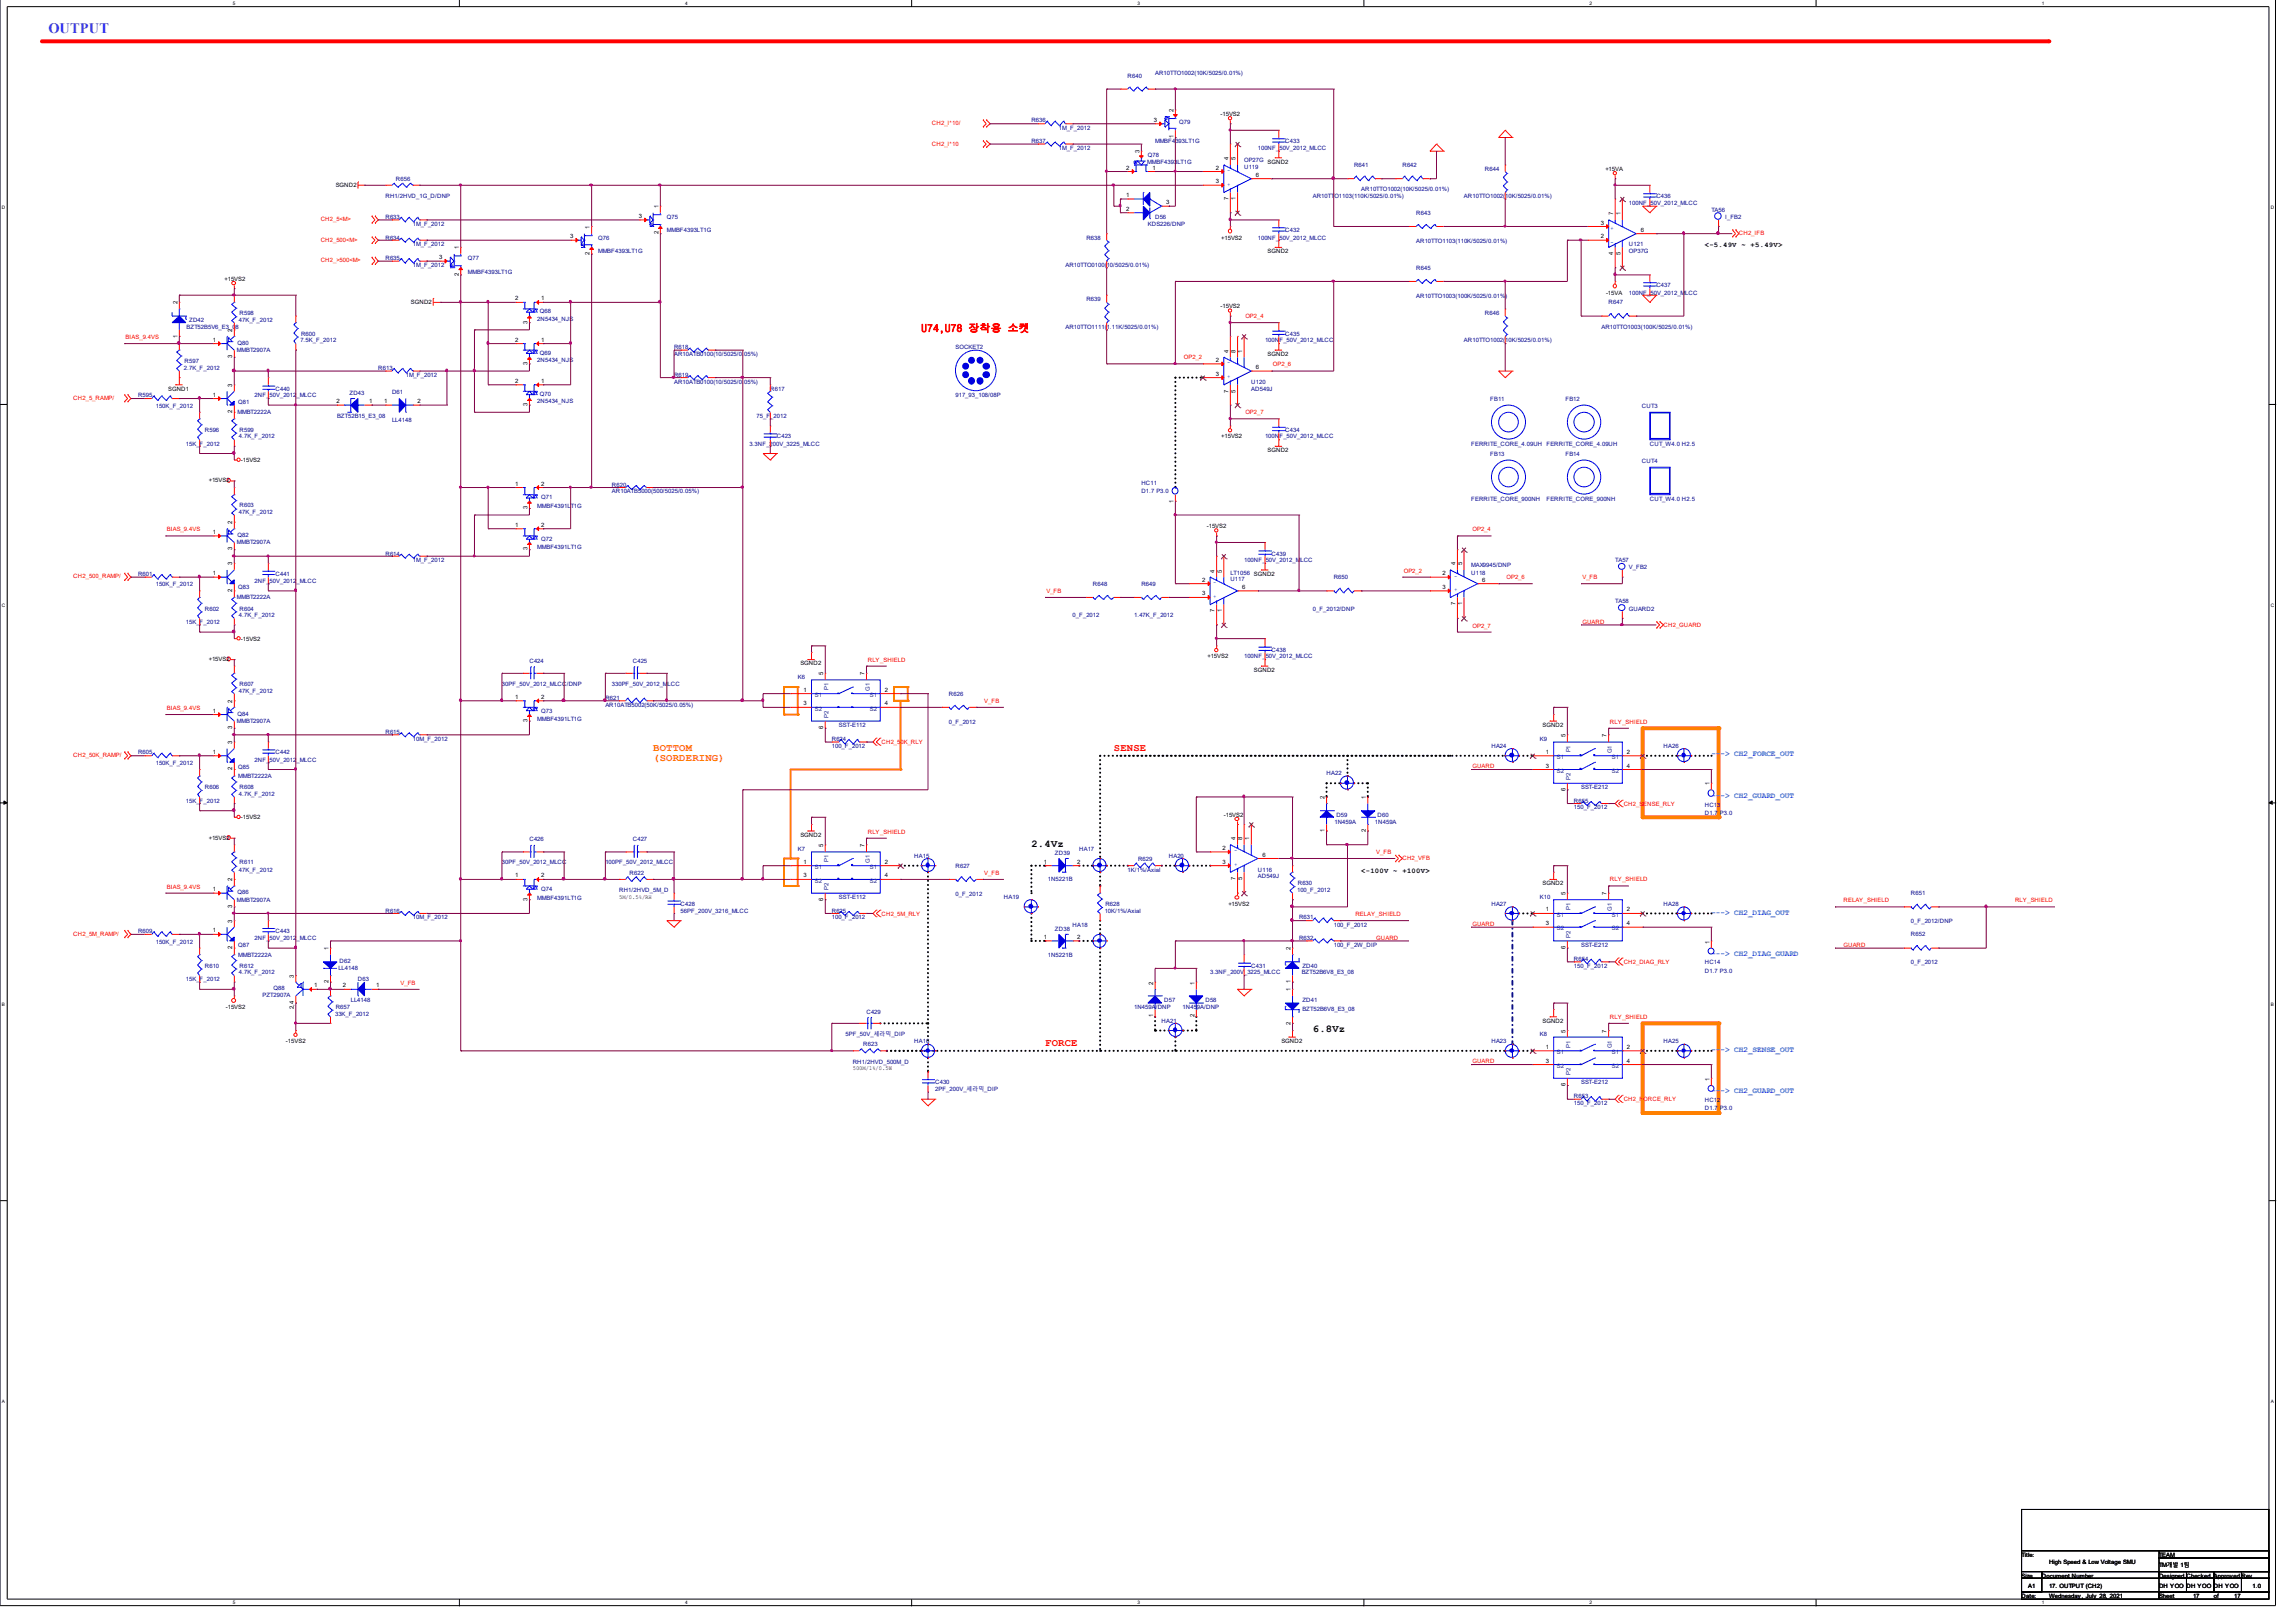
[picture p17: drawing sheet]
<svg xmlns="http://www.w3.org/2000/svg" width="297mm" height="210mm" viewBox="0 0 297 210" stroke-linecap="round" stroke-linejoin="round" font-family="sans-serif">
<defs><g id="words">
<text font-size="1.9" fill="#8000ff" x="6.3" y="4.3">OUTPUT</text>
<g font-size="1.4" fill="#f00">
<text x="119.2" y="42.9">U74,U78 장착용 소켓</text>
<text x="144.1" y="97.1">SENSE</text>
<text x="135.2" y="135.3">FORCE</text>
</g>
<g font-size="1.4" fill="#ff8000">
<text x="84.5" y="97.1">BOTTOM</text>
<text x="84.5" y="98.5">(SORDERING)</text>
</g>
<g font-size="1.4">
<text x="133.4" y="109.6">2.4Vz</text>
<text x="169.8" y="133.5">6.8Vz</text>
</g>
<g font-size="1" fill="#0080ff">
<text x="221.4" y="97.9">---&gt; CH2_FORCE_OUT</text>
<text x="221.4" y="103.2">---&gt; CH2_GUARD_OUT</text>
<text x="221.4" y="118.4">---&gt; CH2_DIAG_OUT</text>
<text x="221.4" y="123.7">---&gt; CH2_DIAG_GUARD</text>
<text x="221.4" y="136.2">---&gt; CH2_SENSE_OUT</text>
<text x="221.4" y="141.5">---&gt; CH2_GUARD_OUT</text>
</g>
<g font-size=".9">
<text x="220.6" y="32">&lt;-5.49V ~ +5.49V&gt;</text>
<text x="176.1" y="113">&lt;-100V ~ +100V&gt;</text>
</g>
<g font-size=".8" fill="#000080">
<text x="145.9" y="10.1">R640</text>
<text x="149.4" y="9.7">AR10TTO1002(10K/5025/0.01%)</text>
<text x="133.4" y="15.8">R636</text>
<text x="137" y="16.8">1M_F_2012</text>
<text x="152.6" y="16.1">Q79</text>
<text x="51.2" y="23.4">R656</text>
<text x="133.4" y="18.6">R637</text>
<text x="137" y="19.4">1M_F_2012</text>
<text x="148.4" y="21.3">MMBF4393LT1G</text>
<text x="148.5" y="20.3">Q78</text>
<text x="149.4" y="18.6">MMBF4393LT1G</text>
<text x="161" y="21.9">U119</text>
<text x="161" y="21">OP27G SGND2</text>
<text x="162.7" y="19.4">100NF_50V_2012_MLCC</text>
<text x="166.3" y="18.6">C433</text>
<text x="175.2" y="21.6">R641</text>
<text x="181.4" y="21.6">R642</text>
<text x="192.1" y="22.1">R644</text>
<text x="49.9" y="25.7">RH1/2HVD_1G_D/DNP</text>
<text x="49.9" y="28.3">R633</text>
<text x="53.4" y="29.2">1M_F_2012</text>
<text x="86.3" y="28.3">Q75</text>
<text x="148.5" y="29.2">KDS226/DNP</text>
<text x="149.4" y="28.3">D56</text>
<text x="169.8" y="25.7">AR10TTO1103(110K/5025/0.01%)</text>
<text x="176.1" y="24.7">AR10TTO1002(10K/5025/0.01%)</text>
<text x="183.2" y="27.9">R643</text>
<text x="189.4" y="25.7">AR10TTO1002(10K/5025/0.01%)</text>
<text x="210.7" y="26.5">100NF_50V_2012_MLCC</text>
<text x="214.3" y="25.7">C436</text>
<text x="221.4" y="27.4">TA56</text>
<text x="223.2" y="28.3">I_FB2</text>
<text x="49.9" y="31">R634</text>
<text x="49.9" y="33.6">R635</text>
<text x="53.4" y="31.8">1M_F_2012</text>
<text x="53.4" y="34.6">1M_F_2012</text>
<text x="60.5" y="33.6">Q77</text>
<text x="60.5" y="35.4">MMBF4393LT1G</text>
<text x="77.4" y="31">Q76</text>
<text x="77.4" y="32.8">MMBF4393LT1G</text>
<text x="86.3" y="30.1">MMBF4393LT1G</text>
<text x="137.8" y="34.6">AR10TTO0100(10/5025/0.01%)</text>
<text x="140.5" y="31">R638</text>
<text x="162.7" y="31">100NF_50V_2012_MLCC</text>
<text x="166.3" y="30.1">C432</text>
<text x="183.2" y="31.5">AR10TTO1103(110K/5025/0.01%)</text>
<text x="183.2" y="35">R645</text>
<text x="210.7" y="31.8">U121</text>
<text x="210.7" y="32.8">OP37G</text>
<text x="24.5" y="41.7">ZD42</text>
<text x="30.9" y="41.7">47K_F_2012</text>
<text x="31" y="40.7">R598</text>
<text x="69.5" y="41.5">2N5434_NJS</text>
<text x="69.8" y="40.6">Q68</text>
<text x="140.5" y="39">R639</text>
<text x="183.2" y="38.6">AR10TTO1003(100K/5025/0.01%)</text>
<text x="192.1" y="40.7">R646</text>
<text x="208.1" y="39.4">R647</text>
<text x="210.7" y="38.1">100NF_50V_2012_MLCC</text>
<text x="214.3" y="37.2">C437</text>
<text x="23.8" y="47.9">2.7K_F_2012</text>
<text x="23.9" y="47">R597</text>
<text x="24.1" y="42.6">BZT52B5V6_E3_08</text>
<text x="30.6" y="45.6">MMBT2907A</text>
<text x="30.7" y="44.6">Q80</text>
<text x="38.9" y="44.3">7.5K_F_2012</text>
<text x="38.9" y="43.4">R600</text>
<text x="48.9" y="47.9">R613</text>
<text x="69.5" y="46.8">2N5434_NJS</text>
<text x="69.8" y="45.9">Q69</text>
<text x="87.2" y="45.2">R618</text>
<text x="87.2" y="46.1">AR10ATB0100(10/5025/0.05%)</text>
<text x="123.6" y="45.2">SOCKET2</text>
<text x="137.8" y="42.5">AR10TTO1111(1.11K/5025/0.01%)</text>
<text x="163.7" y="44.3">100NF_50V_2012_MLCC</text>
<text x="166.3" y="43.4">C435</text>
<text x="189.4" y="44.3">AR10TTO1002(10K/5025/0.01%)</text>
<text x="207.2" y="42.5">AR10TTO1003(100K/5025/0.01%)</text>
<text x="17.9" y="51.4">R595</text>
<text x="20.2" y="52.8">150K_F_2012</text>
<text x="30.7" y="53.6">MMBT2222A</text>
<text x="30.8" y="52.3">Q81</text>
<text x="32.9" y="51.4">2NF_50V_2012_MLCC</text>
<text x="35.6" y="50.6">C440</text>
<text x="45.2" y="51.2">ZD43</text>
<text x="50.7" y="51">D61</text>
<text x="52.5" y="48.8">1M_F_2012</text>
<text x="69.5" y="52.2">2N5434_NJS</text>
<text x="69.8" y="51.2">Q70</text>
<text x="87.2" y="48.8">R619</text>
<text x="87.2" y="49.6">AR10ATB0100(10/5025/0.05%)</text>
<text x="99.7" y="50.6">R617</text>
<text x="123.6" y="51.4">917_93_108/08P</text>
<text x="161.9" y="49.6">U120</text>
<text x="161.9" y="50.6">AD549J</text>
<text x="192.8" y="51.9">FB11</text>
<text x="202.5" y="51.9">FB12</text>
<text x="212.4" y="52.8">CUT3</text>
<text x="24" y="57.7">15K_F_2012</text>
<text x="26.5" y="55.9">R596</text>
<text x="30.9" y="56.7">4.7K_F_2012</text>
<text x="31" y="55.9">R599</text>
<text x="43.6" y="54.1">BZT52B15_E3_08</text>
<text x="50.7" y="54.6">LL4148</text>
<text x="96.9" y="57.7">3.3NF_200V_3225_MLCC</text>
<text x="97.9" y="54.1">75_F_2012</text>
<text x="100.5" y="56.7">C423</text>
<text x="163.7" y="56.7">100NF_50V_2012_MLCC</text>
<text x="166.3" y="55.9">C434</text>
<text x="190.3" y="57.7">FERRITE_CORE_4.09UH</text>
<text x="192.8" y="59">FB13</text>
<text x="200.1" y="57.7">FERRITE_CORE_4.09UH</text>
<text x="202.5" y="59">FB14</text>
<text x="212.4" y="60">CUT4</text>
<text x="213.4" y="57.7">CUT_W4.0 H2.5</text>
<text x="31" y="65.6">R603</text>
<text x="69.5" y="65.7">MMBF4391LT1G</text>
<text x="70" y="64.6">Q71</text>
<text x="79.2" y="63">R620</text>
<text x="79.2" y="63.9">AR10ATB5000(500/5025/0.05%)</text>
<text x="147.7" y="62.8">HC11</text>
<text x="147.7" y="63.9">D1.7 P3.0</text>
<text x="190.3" y="64.8">FERRITE_CORE_900NH</text>
<text x="200.1" y="64.8">FERRITE_CORE_900NH</text>
<text x="213.4" y="64.8">CUT_W4.0 H2.5</text>
<text x="30.6" y="70.5">MMBT2907A</text>
<text x="30.7" y="69.5">Q82</text>
<text x="30.9" y="66.6">47K_F_2012</text>
<text x="49.9" y="71.9">R614</text>
<text x="69.5" y="71">MMBF4391LT1G</text>
<text x="70" y="69.9">Q72</text>
<text x="164.5" y="71.9">C439</text>
<text x="17.9" y="74.5">R601</text>
<text x="20.2" y="75.9">150K_F_2012</text>
<text x="30.6" y="77.6">MMBT2222A</text>
<text x="30.8" y="76.2">Q83</text>
<text x="32.9" y="75.5">2NF_50V_2012_MLCC</text>
<text x="35.6" y="74.5">C441</text>
<text x="53.4" y="72.7">1M_F_2012</text>
<text x="141.4" y="75.9">R648</text>
<text x="147.7" y="75.9">R649</text>
<text x="159.2" y="75.2">U117</text>
<text x="159.2" y="74.4">LT1056 SGND2</text>
<text x="161" y="72.7">100NF_50V_2012_MLCC</text>
<text x="172.6" y="74.9">R650</text>
<text x="190.3" y="74.4">U118</text>
<text x="190.3" y="73.4">MAX9945/DNP</text>
<text x="209" y="72.7">TA57</text>
<text x="210.7" y="73.7">V_FB2</text>
<text x="24" y="80.8">15K_F_2012</text>
<text x="26.5" y="79">R602</text>
<text x="30.9" y="79.9">4.7K_F_2012</text>
<text x="31" y="79">R604</text>
<text x="138.8" y="79.9">0_F_2012</text>
<text x="146.7" y="79.9">1.47K_F_2012</text>
<text x="169.8" y="79">0_F_2012/DNP</text>
<text x="209" y="78.1">TA58</text>
<text x="210.7" y="79">GUARD2</text>
<text x="30.9" y="89.7">47K_F_2012</text>
<text x="31" y="88.7">R607</text>
<text x="64.9" y="88.7">30PF_50V_2012_MLCC/DNP</text>
<text x="68.5" y="85.8">C424</text>
<text x="79.2" y="88.7">330PF_50V_2012_MLCC</text>
<text x="81.9" y="85.8">C425</text>
<text x="103.2" y="87.9">K6</text>
<text x="161" y="85.2">100NF_50V_2012_MLCC</text>
<text x="164.5" y="84.3">C438</text>
<text x="30.6" y="93.6">MMBT2907A</text>
<text x="30.7" y="92.6">Q84</text>
<text x="49.9" y="95">R615</text>
<text x="53.4" y="95.9">10M_F_2012</text>
<text x="69.5" y="93.3">MMBF4391LT1G</text>
<text x="70" y="92.2">Q73</text>
<text x="78.3" y="90.5">R621</text>
<text x="78.3" y="91.5">AR10ATB5002(50K/5025/0.05%)</text>
<text x="107.6" y="95.9">R624</text>
<text x="108.5" y="94.1">SST-E112</text>
<text x="122.8" y="90.1">R626</text>
<text x="122.8" y="93.7">0_F_2012</text>
<text x="199.2" y="95.9">K9</text>
<text x="17.9" y="97.6">R605</text>
<text x="20.2" y="99">150K_F_2012</text>
<text x="30.8" y="99.5">Q85</text>
<text x="30.8" y="100.7">MMBT2222A</text>
<text x="32.9" y="98.6">2NF_50V_2012_MLCC</text>
<text x="35.6" y="97.6">C442</text>
<text x="107.6" y="96.8">100_F_2012</text>
<text x="171.6" y="100.3">HA22</text>
<text x="193" y="96.8">HA24</text>
<text x="215.2" y="96.8">HA26</text>
<text x="24" y="103.9">15K_F_2012</text>
<text x="26.5" y="102.1">R606</text>
<text x="30.9" y="103">4.7K_F_2012</text>
<text x="31" y="102.1">R608</text>
<text x="172.6" y="106.7">1N459A</text>
<text x="172.9" y="105.8">D59</text>
<text x="177.9" y="106.7">1N459A</text>
<text x="178.2" y="105.8">D60</text>
<text x="203.6" y="103.9">R655</text>
<text x="203.6" y="104.7">150_F_2012</text>
<text x="204.6" y="102.1">SST-E212</text>
<text x="220.6" y="104.4">HC13</text>
<text x="220.6" y="105.4">D1.7 P3.0</text>
<text x="30.9" y="112.8">47K_F_2012</text>
<text x="31" y="111.9">R611</text>
<text x="64.9" y="111.9">30PF_50V_2012_MLCC</text>
<text x="68.5" y="108.9">C426</text>
<text x="78.3" y="111.9">100PF_50V_2012_MLCC</text>
<text x="81.4" y="113.2">R622</text>
<text x="81.9" y="108.9">C427</text>
<text x="103.2" y="110.1">K7</text>
<text x="118.3" y="111">HA15</text>
<text x="123.6" y="112.3">R627</text>
<text x="135.6" y="114">1N5221B</text>
<text x="136.5" y="110.7">ZD39</text>
<text x="139.6" y="110.1">HA17</text>
<text x="145.9" y="112.8">1K/1%/Axial</text>
<text x="147.2" y="111.4">R629</text>
<text x="151.2" y="111">HA20</text>
<text x="162.7" y="112.8">U116</text>
<text x="162.7" y="113.6">AD549J</text>
<text x="30.6" y="116.7">MMBT2907A</text>
<text x="30.7" y="115.8">Q86</text>
<text x="49.9" y="118.1">R616</text>
<text x="53.4" y="119">10M_F_2012</text>
<text x="69.5" y="116.4">MMBF4391LT1G</text>
<text x="70" y="115.3">Q74</text>
<text x="80.1" y="115.4">RH1/2HVD_5M_D</text>
<text x="88.1" y="117.2">C428</text>
<text x="88.1" y="118.1">56PF_200V_3216_MLCC</text>
<text x="107.6" y="118.1">R625</text>
<text x="107.6" y="119">100_F_2012</text>
<text x="108.5" y="116.3">SST-E112</text>
<text x="123.6" y="115.9">0_F_2012</text>
<text x="129.9" y="116.3">HA19</text>
<text x="138.8" y="119.9">HA18</text>
<text x="142.9" y="118.1">10K/1%/Axial</text>
<text x="143" y="117.2">R628</text>
<text x="167.8" y="115.4">100_F_2012</text>
<text x="167.9" y="114.6">R630</text>
<text x="168.1" y="119">R631</text>
<text x="172.6" y="119.9">100_F_2012</text>
<text x="193" y="117.2">HA27</text>
<text x="199.2" y="116.3">K10</text>
<text x="215.2" y="117.2">HA28</text>
<text x="247.2" y="115.8">R651</text>
<text x="247.2" y="119.5">0_F_2012/DNP</text>
<text x="17.9" y="120.7">R609</text>
<text x="20.2" y="122.1">150K_F_2012</text>
<text x="26.5" y="125.2">R610</text>
<text x="30.8" y="122.6">Q87</text>
<text x="30.8" y="123.8">MMBT2222A</text>
<text x="31" y="125.2">R612</text>
<text x="32.9" y="121.7">2NF_50V_2012_MLCC</text>
<text x="35.6" y="120.7">C443</text>
<text x="43.8" y="125.6">LL4148</text>
<text x="43.9" y="124.6">D62</text>
<text x="135.6" y="123.8">1N5221B</text>
<text x="136.5" y="120.5">ZD38</text>
<text x="161.9" y="125.2">C431</text>
<text x="168.1" y="121.7">R632</text>
<text x="168.5" y="125.2">ZD40</text>
<text x="172.6" y="122.5">100_F_2W_DIP</text>
<text x="203.6" y="124.3">R654</text>
<text x="203.6" y="125.2">150_F_2012</text>
<text x="204.6" y="122.5">SST-E212</text>
<text x="220.6" y="124.8">HC14</text>
<text x="220.6" y="125.9">D1.7 P3.0</text>
<text x="247.2" y="121.2">R652</text>
<text x="247.2" y="124.8">0_F_2012</text>
<text x="24" y="127">15K_F_2012</text>
<text x="30.9" y="126.1">4.7K_F_2012</text>
<text x="34" y="129">PZT2907A</text>
<text x="35.4" y="128.1">Q88</text>
<text x="43.3" y="131.4">33K_F_2012</text>
<text x="43.4" y="130.6">R657</text>
<text x="45.4" y="129.6">LL4148</text>
<text x="46.3" y="127">D63</text>
<text x="112.1" y="131.2">C429</text>
<text x="146.7" y="130.6">1N459A/DNP</text>
<text x="150.6" y="129.7">D57</text>
<text x="153" y="130.6">1N459A/DNP</text>
<text x="156" y="129.7">D58</text>
<text x="156.5" y="126.1">3.3NF_200V_3225_MLCC</text>
<text x="168.4" y="126.1">BZT52B6V8_E3_08</text>
<text x="168.5" y="129.6">ZD41</text>
<text x="168.5" y="130.8">BZT52B6V8_E3_08</text>
<text x="109.4" y="134.1">5PF_50V_세라믹_DIP</text>
<text x="110.3" y="137.7">RH1/2HVD_500M_D</text>
<text x="111.7" y="135.4">R623</text>
<text x="118.3" y="135">HA16</text>
<text x="150.3" y="132.3">HA21</text>
<text x="193" y="135">HA23</text>
<text x="199.2" y="134.1">K8</text>
<text x="215.2" y="135">HA25</text>
<text x="121" y="140.3">C430</text>
<text x="121" y="141.2">2PF_200V_세라믹_DIP</text>
<text x="203.6" y="142.1">R653</text>
<text x="203.6" y="143">150_F_2012</text>
<text x="204.6" y="140.3">SST-E212</text>
<text x="220.6" y="142.6">HC12</text>
<text x="220.6" y="143.7">D1.7 P3.0</text>
</g>
<g font-size=".8" fill="#f00">
<text x="120.6" y="16.2">CH2_I*10/</text>
<text x="120.6" y="18.9">CH2_I*10</text>
<text x="41.5" y="28.6">CH2_5&lt;M&gt;</text>
<text x="41.5" y="34">CH2_&gt;500&lt;M&gt;</text>
<text x="41.5" y="31.3">CH2_500&lt;M&gt;</text>
<text x="225" y="30.4">CH2_IFB</text>
<text x="161.1" y="41.2">OP2_4</text>
<text x="16.3" y="43.9">BIAS_9.4VS</text>
<text x="153.2" y="46.5">OP2_2</text>
<text x="164.7" y="47.4">OP2_6</text>
<text x="9.5" y="51.7">CH2_5_RAMP/</text>
<text x="161.1" y="53.6">OP2_7</text>
<text x="21.6" y="68.8">BIAS_9.4VS</text>
<text x="190.5" y="68.8">OP2_4</text>
<text x="9.5" y="74.9">CH2_500_RAMP/</text>
<text x="135.4" y="76.7">V_FB</text>
<text x="181.6" y="74.1">OP2_2</text>
<text x="194.9" y="74.9">OP2_6</text>
<text x="204.7" y="74.9">V_FB</text>
<text x="190.5" y="81.2">OP2_7</text>
<text x="204.7" y="80.7">GUARD</text>
<text x="215.2" y="81.1">CH2_GUARD</text>
<text x="112.3" y="85.6">RLY_SHIELD</text>
<text x="21.6" y="91.9">BIAS_9.4VS</text>
<text x="127.3" y="90.9">V_FB</text>
<text x="208.3" y="93.7">RLY_SHIELD</text>
<text x="9.5" y="98">CH2_50K_RAMP/</text>
<text x="114" y="96.3">CH2_50K_RLY</text>
<text x="190.5" y="99.4">GUARD</text>
<text x="112.3" y="107.9">RLY_SHIELD</text>
<text x="210.1" y="104.3">CH2_SENSE_RLY</text>
<text x="127.3" y="113.2">V_FB</text>
<text x="178.1" y="110.5">V_FB</text>
<text x="181.4" y="111.4">CH2_VFB</text>
<text x="21.6" y="115">BIAS_9.4VS</text>
<text x="114" y="118.5">CH2_5M_RLY</text>
<text x="175.3" y="118.5">RELAY_SHIELD</text>
<text x="190.5" y="119.8">GUARD</text>
<text x="208.3" y="114.1">RLY_SHIELD</text>
<text x="238.5" y="116.8">RELAY_SHIELD</text>
<text x="260.7" y="116.8">RLY_SHIELD</text>
<text x="9.5" y="121.1">CH2_5M_RAMP/</text>
<text x="178.1" y="121.6">GUARD</text>
<text x="210.1" y="124.7">CH2_DIAG_RLY</text>
<text x="238.5" y="122.5">GUARD</text>
<text x="51.8" y="127.4">V_FB</text>
<text x="208.3" y="131.8">RLY_SHIELD</text>
<text x="190.5" y="137.6">GUARD</text>
<text x="210.1" y="142.5">CH2_FORCE_RLY</text>
</g>
<g font-size=".8">
<text x="149.3" y="15.8">3</text>
<text x="151.8" y="17.9" transform="rotate(-90 151.8 17.9)">1</text>
<text x="151.8" y="14.5" transform="rotate(-90 151.8 14.5)">2</text>
<text x="157.9" y="15">-15VS2</text>
<text x="145.7" y="21.9">2</text>
<text x="147.4" y="19.8" transform="rotate(-90 147.4 19.8)">3</text>
<text x="149.1" y="21.9">1</text>
<text x="157.3" y="23.7">3</text>
<text x="157.3" y="21.9">2</text>
<text x="158.9" y="20.8" transform="rotate(-90 158.9 20.8)">4</text>
<text x="159.9" y="20.8" transform="rotate(-90 159.9 20.8)">5</text>
<text x="162.5" y="22.9">6</text>
<text x="207.7" y="22.1">+15VA</text>
<text x="43.4" y="24.2">SGND2</text>
<text x="76.3" y="29.6" transform="rotate(-90 76.3 29.6)">1</text>
<text x="82.6" y="28.2">3</text>
<text x="85.2" y="26.9" transform="rotate(-90 85.2 26.9)">1</text>
<text x="145.7" y="27.3">2</text>
<text x="145.7" y="25.5">1</text>
<text x="150.9" y="26.4">3</text>
<text x="158.9" y="25.9" transform="rotate(-90 158.9 25.9)">7</text>
<text x="159.9" y="25.9" transform="rotate(-90 159.9 25.9)">1</text>
<text x="207.1" y="29.1">3</text>
<text x="208.7" y="27.9" transform="rotate(-90 208.7 27.9)">7</text>
<text x="209.6" y="27.9" transform="rotate(-90 209.6 27.9)">1</text>
<text x="212.3" y="30">6</text>
<text x="56.8" y="33.5">3</text>
<text x="59.4" y="35.7" transform="rotate(-90 59.4 35.7)">2</text>
<text x="59.4" y="32.3" transform="rotate(-90 59.4 32.3)">1</text>
<text x="73.7" y="30.8">3</text>
<text x="76.3" y="33" transform="rotate(-90 76.3 33)">2</text>
<text x="85.2" y="30.3" transform="rotate(-90 85.2 30.3)">2</text>
<text x="158" y="31">+15VS2</text>
<text x="164" y="32.8">SGND2</text>
<text x="207.1" y="30.8">2</text>
<text x="208.7" y="33" transform="rotate(-90 208.7 33)">4</text>
<text x="209.6" y="33" transform="rotate(-90 209.6 33)">5</text>
<text x="22.9" y="39.4" transform="rotate(-90 22.9 39.4)">2</text>
<text x="29" y="36.3">+15VS2</text>
<text x="53.2" y="39.3">SGND2</text>
<text x="66.6" y="38.9">2</text>
<text x="68.2" y="41.9" transform="rotate(-90 68.2 41.9)">3</text>
<text x="70" y="38.9">1</text>
<text x="157.9" y="39.9">-15VS2</text>
<text x="207.8" y="38.1">-15VA</text>
<text x="22.9" y="43.7" transform="rotate(-90 22.9 43.7)">1</text>
<text x="27.5" y="44.2">1</text>
<text x="30.1" y="46.3" transform="rotate(-90 30.1 46.3)">3</text>
<text x="30.1" y="42.9" transform="rotate(-90 30.1 42.9)">2</text>
<text x="66.6" y="44.2">2</text>
<text x="68.2" y="47.3" transform="rotate(-90 68.2 47.3)">3</text>
<text x="70" y="44.2">1</text>
<text x="157.3" y="46.8">2</text>
<text x="158.9" y="45.6" transform="rotate(-90 158.9 45.6)">4</text>
<text x="159.9" y="45.6" transform="rotate(-90 159.9 45.6)">8</text>
<text x="160.7" y="45.6" transform="rotate(-90 160.7 45.6)">1</text>
<text x="162.5" y="47.8">6</text>
<text x="164" y="46.1">SGND2</text>
<text x="21.8" y="50.6">SGND1</text>
<text x="27.5" y="51.3">1</text>
<text x="30.1" y="53.4" transform="rotate(-90 30.1 53.4)">2</text>
<text x="30.1" y="50.1" transform="rotate(-90 30.1 50.1)">3</text>
<text x="43.5" y="52.2">2</text>
<text x="47.8" y="52.2">1</text>
<text x="49.7" y="52.2">1</text>
<text x="54" y="52.2">2</text>
<text x="66.6" y="49.5">2</text>
<text x="68.2" y="52.6" transform="rotate(-90 68.2 52.6)">3</text>
<text x="70" y="49.5">1</text>
<text x="157.3" y="48.6">3</text>
<text x="158.9" y="50.8" transform="rotate(-90 158.9 50.8)">7</text>
<text x="159.9" y="50.8" transform="rotate(-90 159.9 50.8)">5</text>
<text x="31.2" y="59.8">-15VS2</text>
<text x="158" y="56.7">+15VS2</text>
<text x="164" y="58.5">SGND2</text>
<text x="27" y="62.4">+15VS2</text>
<text x="66.6" y="62.8">1</text>
<text x="68.2" y="65.9" transform="rotate(-90 68.2 65.9)">3</text>
<text x="70" y="62.8">2</text>
<text x="151.8" y="65" transform="rotate(-90 151.8 65)">1</text>
<text x="27.5" y="69.1">1</text>
<text x="30.1" y="71.2" transform="rotate(-90 30.1 71.2)">3</text>
<text x="30.1" y="67.8" transform="rotate(-90 30.1 67.8)">2</text>
<text x="66.6" y="68.2">1</text>
<text x="68.2" y="71.2" transform="rotate(-90 68.2 71.2)">3</text>
<text x="70" y="68.2">2</text>
<text x="156.1" y="68.3">-15VS2</text>
<text x="27.5" y="74.4">1</text>
<text x="30.1" y="76.6" transform="rotate(-90 30.1 76.6)">2</text>
<text x="30.1" y="73.2" transform="rotate(-90 30.1 73.2)">3</text>
<text x="155.5" y="77.1">3</text>
<text x="155.5" y="75.3">2</text>
<text x="157.1" y="74.1" transform="rotate(-90 157.1 74.1)">4</text>
<text x="158.1" y="74.1" transform="rotate(-90 158.1 74.1)">5</text>
<text x="160.7" y="76.2">6</text>
<text x="186.6" y="76.2">3</text>
<text x="186.6" y="74.4">2</text>
<text x="188.3" y="73.2" transform="rotate(-90 188.3 73.2)">4</text>
<text x="189.1" y="73.2" transform="rotate(-90 189.1 73.2)">5</text>
<text x="191.8" y="75.3">6</text>
<text x="31.2" y="82.9">-15VS2</text>
<text x="157.1" y="79.3" transform="rotate(-90 157.1 79.3)">7</text>
<text x="158.1" y="79.3" transform="rotate(-90 158.1 79.3)">1</text>
<text x="188.3" y="78.3" transform="rotate(-90 188.3 78.3)">7</text>
<text x="189.1" y="78.3" transform="rotate(-90 189.1 78.3)">1</text>
<text x="27" y="85.5">+15VS2</text>
<text x="103.5" y="86.1">SGND2</text>
<text x="104" y="89.5">1</text>
<text x="106.5" y="87.4" transform="rotate(-90 106.5 87.4)">5</text>
<text x="111.8" y="87.4" transform="rotate(-90 111.8 87.4)">7</text>
<text x="114.5" y="89.5">2</text>
<text x="156.2" y="85.2">+15VS2</text>
<text x="162.2" y="87">SGND2</text>
<text x="27.5" y="92.2">1</text>
<text x="30.1" y="94.3" transform="rotate(-90 30.1 94.3)">3</text>
<text x="30.1" y="90.9" transform="rotate(-90 30.1 90.9)">2</text>
<text x="66.6" y="90.4">1</text>
<text x="68.2" y="93.5" transform="rotate(-90 68.2 93.5)">3</text>
<text x="70" y="90.4">2</text>
<text x="104" y="91.3">3</text>
<text x="106.5" y="94.3" transform="rotate(-90 106.5 94.3)">6</text>
<text x="114.5" y="91.3">4</text>
<text x="199.6" y="94.1">SGND2</text>
<text x="202.5" y="95.4" transform="rotate(-90 202.5 95.4)">5</text>
<text x="207.9" y="95.4" transform="rotate(-90 207.9 95.4)">7</text>
<text x="27.5" y="97.6">1</text>
<text x="30.1" y="99.7" transform="rotate(-90 30.1 99.7)">2</text>
<text x="30.1" y="96.3" transform="rotate(-90 30.1 96.3)">3</text>
<text x="200" y="97.6">1</text>
<text x="200" y="99.3">3</text>
<text x="210.5" y="99.3">4</text>
<text x="210.5" y="97.6">2</text>
<text x="221.1" y="101.6" transform="rotate(-90 221.1 101.6)">1</text>
<text x="31.2" y="106">-15VS2</text>
<text x="158.3" y="105.7">-15VS2</text>
<text x="171.4" y="107.7" transform="rotate(-90 171.4 107.7)">1</text>
<text x="171.4" y="103.4" transform="rotate(-90 171.4 103.4)">2</text>
<text x="176.7" y="107.7" transform="rotate(-90 176.7 107.7)">2</text>
<text x="176.7" y="103.4" transform="rotate(-90 176.7 103.4)">1</text>
<text x="202.5" y="102.4" transform="rotate(-90 202.5 102.4)">6</text>
<text x="27" y="108.6">+15VS2</text>
<text x="66.6" y="113.6">1</text>
<text x="70" y="113.6">2</text>
<text x="103.5" y="108.3">SGND2</text>
<text x="104" y="111.8">1</text>
<text x="104" y="113.6">3</text>
<text x="106.5" y="109.7" transform="rotate(-90 106.5 109.7)">5</text>
<text x="111.8" y="109.7" transform="rotate(-90 111.8 109.7)">7</text>
<text x="114.5" y="113.6">4</text>
<text x="114.5" y="111.8">2</text>
<text x="135" y="111.8">1</text>
<text x="139.4" y="111.8">2</text>
<text x="158.2" y="111.8">3</text>
<text x="158.2" y="110">2</text>
<text x="159.9" y="113.9" transform="rotate(-90 159.9 113.9)">7</text>
<text x="159.9" y="108.7" transform="rotate(-90 159.9 108.7)">4</text>
<text x="160.7" y="113.9" transform="rotate(-90 160.7 113.9)">5</text>
<text x="160.7" y="108.7" transform="rotate(-90 160.7 108.7)">8</text>
<text x="161.6" y="108.7" transform="rotate(-90 161.6 108.7)">1</text>
<text x="163.3" y="110.8">6</text>
<text x="27.5" y="115.3">1</text>
<text x="30.1" y="119.4" transform="rotate(-90 30.1 119.4)">3</text>
<text x="30.1" y="117.4" transform="rotate(-90 30.1 117.4)">3</text>
<text x="30.1" y="114.1" transform="rotate(-90 30.1 114.1)">2</text>
<text x="68.2" y="116.6" transform="rotate(-90 68.2 116.6)">3</text>
<text x="80.1" y="116.3">5M/0.5%/RH</text>
<text x="106.5" y="116.6" transform="rotate(-90 106.5 116.6)">6</text>
<text x="158.9" y="117.2">+15VS2</text>
<text x="199.6" y="114.6">SGND2</text>
<text x="200" y="118">1</text>
<text x="200" y="119.7">3</text>
<text x="202.5" y="115.8" transform="rotate(-90 202.5 115.8)">5</text>
<text x="207.9" y="115.8" transform="rotate(-90 207.9 115.8)">7</text>
<text x="210.5" y="119.7">4</text>
<text x="210.5" y="118">2</text>
<text x="27.5" y="120.7">1</text>
<text x="30.1" y="122.8" transform="rotate(-90 30.1 122.8)">2</text>
<text x="42.5" y="123" transform="rotate(-90 42.5 123)">1</text>
<text x="135" y="121.5">1</text>
<text x="139.4" y="121.5">2</text>
<text x="167" y="123" transform="rotate(-90 167 123)">2</text>
<text x="202.5" y="122.8" transform="rotate(-90 202.5 122.8)">6</text>
<text x="221.1" y="122.1" transform="rotate(-90 221.1 122.1)">1</text>
<text x="29.2" y="130.6">-15VS2</text>
<text x="38" y="130.6" transform="rotate(-90 38 130.6)">2,4</text>
<text x="38" y="126.5" transform="rotate(-90 38 126.5)">3</text>
<text x="40.6" y="127.8">1</text>
<text x="42.5" y="127.3" transform="rotate(-90 42.5 127.3)">2</text>
<text x="44.4" y="127.8">2</text>
<text x="48.7" y="127.8">1</text>
<text x="149.2" y="131.7" transform="rotate(-90 149.2 131.7)">1</text>
<text x="149.2" y="127.4" transform="rotate(-90 149.2 127.4)">2</text>
<text x="154.5" y="131.7" transform="rotate(-90 154.5 131.7)">2</text>
<text x="154.5" y="127.4" transform="rotate(-90 154.5 127.4)">1</text>
<text x="167" y="128.3" transform="rotate(-90 167 128.3)">1</text>
<text x="167" y="127.3" transform="rotate(-90 167 127.3)">1</text>
<text x="37" y="135">-15VS2</text>
<text x="165.8" y="135">SGND2</text>
<text x="167" y="132.6" transform="rotate(-90 167 132.6)">2</text>
<text x="199.6" y="132.3">SGND2</text>
<text x="200" y="135.7">1</text>
<text x="200" y="137.5">3</text>
<text x="202.5" y="133.6" transform="rotate(-90 202.5 133.6)">5</text>
<text x="207.9" y="133.6" transform="rotate(-90 207.9 133.6)">7</text>
<text x="210.5" y="137.5">4</text>
<text x="210.5" y="135.7">2</text>
<text x="110.3" y="138.5">500M/1%/0.5W</text>
<text x="202.5" y="140.6" transform="rotate(-90 202.5 140.6)">6</text>
<text x="221.1" y="139.9" transform="rotate(-90 221.1 139.9)">1</text>
<text x="261.5" y="201.4">Title:</text>
<text x="265.1" y="202.4">High Speed &amp; Low Voltage SMU</text>
<text x="279.3" y="201.4">TEAM</text>
<text x="279.3" y="202.8">TM개발 1팀</text>
<text x="261.5" y="204.1">Size</text>
<text x="261.5" y="206.8">Date:</text>
<text x="262.4" y="205.5">A1</text>
<text x="264.2" y="204.1">Document Number</text>
<text x="265.1" y="205.5">17. OUTPUT (CH2)</text>
<text x="265.1" y="206.8">Wednesday, July 28, 2021</text>
<text x="279.3" y="206.8">Sheet</text>
<text x="279.3" y="204.1">Designed Checked Approved Rev</text>
<text x="279.3" y="205.5">DH YOO DH YOO DH YOO</text>
<text x="283.7" y="206.8">17</text>
<text x="286.4" y="206.8">of</text>
<text x="289.1" y="206.8">17</text>
<text x="291.4" y="205.5">1.0</text>
</g>
<g font-size=".8" fill="#00f">
<text x="159.2" y="23.6" transform="rotate(-180 159.2 23.6)">+</text>
<text x="159.2" y="21.9" transform="rotate(-180 159.2 21.9)">-</text>
<text x="208.4" y="29.8">+</text>
<text x="208.4" y="31.6">-</text>
<text x="159.2" y="46.8" transform="rotate(-180 159.2 46.8)">-</text>
<text x="159.2" y="48.5" transform="rotate(-180 159.2 48.5)">+</text>
<text x="157.4" y="77" transform="rotate(-180 157.4 77)">+</text>
<text x="157.4" y="75.2" transform="rotate(-180 157.4 75.2)">-</text>
<text x="188.6" y="76.1" transform="rotate(-180 188.6 76.1)">+</text>
<text x="188.6" y="74.4" transform="rotate(-180 188.6 74.4)">-</text>
<text x="160.1" y="111.7" transform="rotate(-180 160.1 111.7)">+</text>
<text x="160.1" y="109.9" transform="rotate(-180 160.1 109.9)">-</text>
</g>
<g font-size=".8" fill="#004080">
<text x="107.2" y="89.3" transform="rotate(-90 107.2 89.3)">P1</text>
<text x="112.5" y="89.4" transform="rotate(-90 112.5 89.4)">G1</text>
<text x="105.4" y="90.2">S1</text>
<text x="105.4" y="92">S2</text>
<text x="107.2" y="92.9" transform="rotate(-90 107.2 92.9)">P2</text>
<text x="112.5" y="92">S2</text>
<text x="112.5" y="90.2">S1</text>
<text x="201.4" y="98.2">S1</text>
<text x="201.4" y="100">S2</text>
<text x="203.2" y="100.9" transform="rotate(-90 203.2 100.9)">P2</text>
<text x="203.2" y="97.4" transform="rotate(-90 203.2 97.4)">P1</text>
<text x="208.5" y="97.5" transform="rotate(-90 208.5 97.5)">G1</text>
<text x="208.5" y="100">S2</text>
<text x="208.5" y="98.2">S1</text>
<text x="105.4" y="112.5">S1</text>
<text x="107.2" y="111.6" transform="rotate(-90 107.2 111.6)">P1</text>
<text x="112.5" y="111.7" transform="rotate(-90 112.5 111.7)">G1</text>
<text x="112.5" y="112.5">S1</text>
<text x="105.4" y="114.2">S2</text>
<text x="107.2" y="115.2" transform="rotate(-90 107.2 115.2)">P2</text>
<text x="112.5" y="114.2">S2</text>
<text x="201.4" y="118.6">S1</text>
<text x="203.2" y="117.8" transform="rotate(-90 203.2 117.8)">P1</text>
<text x="208.5" y="117.9" transform="rotate(-90 208.5 117.9)">G1</text>
<text x="208.5" y="118.6">S1</text>
<text x="201.4" y="120.4">S2</text>
<text x="203.2" y="121.3" transform="rotate(-90 203.2 121.3)">P2</text>
<text x="208.5" y="120.4">S2</text>
<text x="201.4" y="136.4">S1</text>
<text x="203.2" y="135.6" transform="rotate(-90 203.2 135.6)">P1</text>
<text x="208.5" y="135.7" transform="rotate(-90 208.5 135.7)">G1</text>
<text x="208.5" y="136.4">S1</text>
<text x="201.4" y="138.2">S2</text>
<text x="203.2" y="139.1" transform="rotate(-90 203.2 139.1)">P2</text>
<text x="208.5" y="138.2">S2</text>
</g>
<g font-size=".6">
<text x="30.1" y=".6">5</text>
<text x="88.6" y=".6">4</text>
<text x="147.2" y=".6">3</text>
<text x="205.7" y=".6">2</text>
<text x="264.2" y=".6">1</text>
<text x=".3" y="27.1">D</text>
<text x="293.8" y="27.1">D</text>
<text x=".3" y="78.6">C</text>
<text x="293.8" y="78.6">C</text>
<text x=".3" y="130.1">B</text>
<text x="293.8" y="130.1">B</text>
<text x=".3" y="181.6">A</text>
<text x="293.8" y="181.6">A</text>
<text x="30.1" y="207.6">5</text>
<text x="88.6" y="207.6">4</text>
<text x="147.2" y="207.6">3</text>
<text x="205.7" y="207.6">2</text>
<text x="264.2" y="207.6">1</text>
</g>
</g></defs>
<path d="M0 -.1v207.9h294.4v-207.9M.9 .9h292.6v206h-292.6z" fill="none" stroke="#000" stroke-width=".13"/>
<g fill="#fff">
<path d="M30.1 .1h.3v.6h-.3z"/>
<path d="M30.1 207.1h.3v.6h-.3z"/>
</g>
<path d="M59.4 -.1v1M59.4 206.9v1" fill="none" stroke="#000" stroke-width=".13"/>
<g fill="#fff">
<path d="M88.6 .1h.3v.6h-.3z"/>
<path d="M88.6 207.1h.3v.6h-.3z"/>
</g>
<path d="M117.9 -.1v1M117.9 206.9v1" fill="none" stroke="#000" stroke-width=".13"/>
<g fill="#fff">
<path d="M147.2 .1h.2v.6h-.2z"/>
<path d="M147.2 207.1h.2v.6h-.2z"/>
</g>
<path d="M176.4 -.1v1M176.4 206.9v1" fill="none" stroke="#000" stroke-width=".13"/>
<g fill="#fff">
<path d="M205.7 .1h.2v.6h-.2z"/>
<path d="M205.7 207.1h.2v.6h-.2z"/>
</g>
<path d="M234.9 -.1v1M234.9 206.9v1" fill="none" stroke="#000" stroke-width=".13"/>
<g fill="#fff">
<path d="M264.2 .1h.2v.6h-.2z"/>
<path d="M264.2 207.1h.2v.6h-.2z"/>
<path d="M.3 26.6h.3v.6h-.3z"/>
<path d="M293.8 26.6h.3v.6h-.3z"/>
<path d="M.3 78.1h.3v.6h-.3z"/>
<path d="M293.8 78.1h.3v.6h-.3z"/>
</g>
<path d="M0 52.3h.9M293.5 52.3h1" fill="none" stroke="#000" stroke-width=".13"/>
<g fill="#fff">
<path d="M.3 129.6h.3v.6h-.3z"/>
<path d="M293.8 129.6h.3v.6h-.3z"/>
</g>
<path d="M0 103.9h.9M293.5 103.9h1" fill="none" stroke="#000" stroke-width=".13"/>
<path d="M.5 103.6l.4 .3-.4 .2zM293.5 103.9l.5-.3v.5z" fill="#000" stroke="#000" stroke-width=".13"/>
<g fill="#fff">
<path d="M.3 181.1h.3v.6h-.3z"/>
<path d="M293.8 181.1h.3v.6h-.3z"/>
</g>
<path d="M0 155.4h.9M293.5 155.4h1" fill="none" stroke="#000" stroke-width=".13"/>
<path d="M196.5 97.8h1.8M198.3 97.8h.1M212.5 97.8h4.5M217 97.8h.1M218.8 97.8h2.6M221.4 97.8h.1" fill="none" stroke="#000" stroke-width=".25" stroke-dasharray="0 .5"/>
<path d="M212.5 94.2h9.8" fill="none" stroke="#ff8000" stroke-width=".51"/>
<circle cx="222.3" cy="94.2" r=".25" fill="#ff8000"/>
<path d="M212.5 105.8h9.8" fill="none" stroke="#ff8000" stroke-width=".51"/>
<circle cx="222.3" cy="105.8" r=".25" fill="#ff8000"/>
<path d="M222.3 94.2v11.6" fill="none" stroke="#ff8000" stroke-width=".51"/>
<circle cx="222.3" cy="105.8" r=".25" fill="#ff8000"/>
<path d="M212.5 94.2v11.6" fill="none" stroke="#ff8000" stroke-width=".51"/>
<circle cx="212.5" cy="105.8" r=".25" fill="#ff8000"/>
<path d="M5.4 5.3h259.6" fill="none" stroke="#f00" stroke-width=".51"/>
<circle cx="265" cy="5.3" r=".25" fill="#f00"/>
<g fill="none" stroke="#000" stroke-width=".25" stroke-dasharray="0 .5">
<path d="M152.1 48.9h3.5M152.1 48.9v14.2M155.6 48.9h.1M152.1 63.1h.1M142.3 97.8v13.3M142.3 97.8h45.3M144.9 97.8h49.8M174.3 97.8v2.6M187.6 97.8h.1M194.7 97.8h.1M116.5 112h2.7M119.2 112h.1"/>
<path d="M120.1 112.9v19.5M133.4 112h1.8M133.4 112v3.6M133.4 115.6h.1M133.4 118.2v3.6M135.2 112h.1M139.6 112h1.8M141.4 112h.1M142.3 119.1v1.8M142.3 112.9v1.8M142.3 114.7h.1M142.3 111.1h.1"/>
<path d="M143.2 112h2.7M145.9 112h.1M150.3 112h1.8M152.1 112h.1M153.8 112h2.7M156.5 112h.1M171.6 101.4h1.8M171.6 101.4v1.7M171.6 103.1h.1M173.4 101.4h.1M174.3 100.4h.1M175.2 101.4h1.8"/>
<path d="M177 101.4h.1M177 101.4v1.7M177 103.1h.1M113.9 132.4h6.2M114.7 136h4.5M114.7 136h80M119.2 136h.1M120.1 132.4h.1M120.1 136.9v1.8M120.1 138.7h.1M120.1 132.4v2.7M120.1 135.1h.1"/>
<path d="M133.4 121.8h1.8M133.4 121.8h.1M135.2 121.8h.1M139.6 121.8h1.8M141.4 121.8h.1M142.3 122.7v13.3M142.3 136h.1M142.3 120.9h.1M149.4 131.6v1.8M149.4 133.4h.1M151.2 133.4h-1.8M152.1 134.2v1.8"/>
<path d="M152.1 136h.1M153 133.4h.1M154.8 131.6v1.8M154.8 133.4h.1M154.8 133.4h-1.8M194.7 136h.1M212.5 136h4.5M217 136h.1M218.8 136h2.6M221.4 136h.1"/>
</g>
<path d="M195.7 119.1v16M195.7 135.1h.1" fill="none" stroke="#004080" stroke-width=".25" stroke-dasharray=".5 .5 0 .5"/>
<g fill="none" stroke="#ff8000" stroke-width=".25">
<path d="M101.4 92.5h.1M101.4 92.5h1.8M103.2 92.5h.1M103.2 88.9h.1M103.2 88.9h-1.8v3.6M103.2 88.9v3.6M115.7 90.7h.1M115.7 90.7h1.7M116.5 99.6h.1M116.5 90.7v8.9M116.5 99.6h-14.2v11.5M117.4 90.7h.1"/>
<path d="M117.4 88.9h.1M117.4 88.9v1.8M117.4 88.9h-1.7v1.8M101.4 114.7h.1M101.4 114.7h1.8M102.3 111.1h.1M103.2 111.1h.1M103.2 114.7h.1M103.2 111.1h-1.8v3.6M103.2 111.1v3.6"/>
</g>
<path d="M212.5 132.4v11.6" fill="none" stroke="#ff8000" stroke-width=".51"/>
<circle cx="212.5" cy="144" r=".25" fill="#ff8000"/>
<path d="M222.3 132.4v11.6" fill="none" stroke="#ff8000" stroke-width=".51"/>
<circle cx="222.3" cy="144" r=".25" fill="#ff8000"/>
<path d="M212.5 144h9.8" fill="none" stroke="#ff8000" stroke-width=".51"/>
<circle cx="222.3" cy="144" r=".25" fill="#ff8000"/>
<path d="M212.5 132.4h9.8" fill="none" stroke="#ff8000" stroke-width=".51"/>
<circle cx="222.3" cy="132.4" r=".25" fill="#ff8000"/>
<path d="M196.5 118.2h1.8M198.3 118.2h.1M212.5 118.2h4.5M217 118.2h.1M218.8 118.2h2.6M221.4 118.2h.1M196.5 136h1.8M198.3 136h.1" fill="none" stroke="#000" stroke-width=".25" stroke-dasharray="0 .5"/>
<g fill="none" stroke="#f00" stroke-width=".13">
<path d="M127.2 15.5h.1M127.2 16.4h.1M127.2 18.2h.1M127.2 19.1h.1M127.2 15.5l.4 .5-.4 .4M127.2 18.2l.4 .4-.4 .5M127.6 16.4h.1M127.6 15.5h.1M127.6 19.1h.1M127.6 18.2h.1M127.6 15.5l.5 .5-.5 .4M127.6 18.2l.5 .4-.5 .5"/>
<path d="M134.3 16h.1M134.3 18.6h.1M134.3 16h.9M134.3 18.6h.9M137.8 16h1M137.8 18.6h1M138.8 16h.1M138.8 18.6h.1M144.9 11.5h.1M144.9 11.5h1M147.7 19.6h.1M147.7 19.6v.8"/>
<path d="M148.5 11.5h.9M149.4 11.5h.1M149.4 16h.1M149.4 16h.9M152.1 14.2h.1M152.1 17.8h.1M152.1 14.2v.9M152.1 16.9v.9M159.2 16h.1M159.2 18.6h.1M159.2 15.6v.4M159.2 18.6v2.8"/>
<path d="M160.1 18.6h.1M160.1 18.6v2.8M165.4 19.6h.1M165.4 16.9h.1M165.4 16.9v.9M165.4 18.6v1.8M185 19.6h.1M185 19.6h1.8M185.8 18.6h.1M185.8 18.6l-.8 1M185.8 18.6l1 1M186.8 19.6h.1"/>
<path d="M193.9 17.8h.1M193.9 17.8h1.8M194.7 16.9h.1M194.7 16.9l1 .9M194.7 16.9l-.8 .9M195.7 17.8h.1M23.2 39.1h.1M23.2 39.1v.9M30 36.5h.4l.1 .1-.1 .2h-.4v-.2zM30.3 37.4h.1M30.3 38.2h.1M30.3 36.9v.5"/>
<path d="M30.3 38.2v.9M46.3 23.6h.1M46.3 24h.9M46.3 23.6v.8M47.2 24h.1M48.1 28h.1M48.1 28.9h.1M48.1 33.3h.1M48.1 34.2h.1M48.1 30.7h.1M48.1 31.5h.1M48.1 28l.4 .5-.4 .4"/>
<path d="M48.1 33.3l.4 .5-.4 .4M48.1 30.7l.4 .4-.4 .4M48.5 28.9h.1M48.5 28h.1M48.5 34.2h.1M48.5 33.3h.1M48.5 31.5h.1M48.5 30.7h.1M48.5 28l.4 .5-.4 .4M48.5 33.3l.4 .5-.4 .4M48.5 30.7l.4 .4-.4 .4M49.9 24h.1"/>
<path d="M49.9 24h.8M50.7 28.5h.1M50.7 31.1h.1M50.7 33.8h.1M50.7 33.8h.9M50.7 28.5h.9M50.7 31.1h.9M53.4 24h.9M54.3 24h.1M54.3 33.8h.9M54.3 28.5h.9M54.3 31.1h.9"/>
<path d="M55.2 28.5h.1M55.2 31.1h.1M55.2 33.8h.1M56 38.6h.1M56 39.1h1M56 38.6v1M57 39.1h.1M57 33.8h.1M57 33.8h.8M59.6 35.6h.1M59.6 32h.1M59.6 32v.9"/>
<path d="M59.6 34.6v1M66.7 39.1h.1M66.7 39.1h.9M69.4 39.1h.9M70.3 39.1h.1M73.8 31.1h.1M73.8 31.1h1M76.5 32.9h.1M76.5 29.3h.1M76.5 29.3v.9M76.5 32v.9M82.7 28.5h.1"/>
<path d="M82.7 28.5h1M85.4 30.2h.1M85.4 26.7h.1M85.4 26.7v.8M85.4 29.3v.9M143.2 30.2h.1M143.2 34.6h.1M143.2 38.2h.1M143.2 30.2v.9M143.2 33.8v.8M143.2 38.2v.9M145.9 27.5h.1"/>
<path d="M145.9 25.8h.1M145.9 22.2h.1M145.9 22.2h.8M145.9 27.5h.8M145.9 25.8h.8M148.5 22.2h.9M149.4 22.2h.1M150.3 26.7h.9M151.2 26.7h.1M155.6 24h.1M155.6 22.2h.1M155.6 24h2.7"/>
<path d="M155.6 22.2h2.7M159.2 29.3h.1M159.2 27.5h.1M159.2 24.9v2.6M159.2 29.3v.3M160.1 27.5h.1M160.1 24.9v2.6M161.9 23.1h2.6M164.5 23.1h.1M164.9 32h.1M164.9 20.4h.1M164.9 32h1"/>
<path d="M164.9 20.4h1M165.4 31.1h.1M165.4 28.5h.1M165.4 28.5v.8M165.4 30.2v1.8M174.3 23.1h.1M174.3 23.1h.9M177.9 23.1h.8M178.7 23.1h.1M180.5 23.1h.1M180.5 23.1h.9M182.3 29.3h.1"/>
<path d="M182.3 36.4h.1M182.3 29.3h.9M182.3 36.4h.9M184.1 23.1h.9M185 23.1h.1M185.8 29.3h1M185.8 36.4h1M186.8 29.3h.1M186.8 36.4h.1M194.7 40h.1M194.7 21.4h.1M194.7 25.8h.1"/>
<path d="M194.7 21.4v.8M194.7 24.9v.9M194.7 40v.9M205.4 29.3h.1M205.4 31.1h.1M205.4 31.1h2.7M205.4 29.3h2.7M209 23.1h.1M209 36.4h.1M209 25.8h.1M209 34.6h.1M209 22.7v.4"/>
<path d="M209 25.8v2.7M209 32v2.6M209 36.4v.4M209.9 25.8h.1M209.9 34.6h.1M209.9 25.8v2.7M209.9 32v2.6M211.7 30.2h2.6M212.5 38.2h.1M212.5 26.7h.1M212.5 38.2h1.8M212.5 38.2l.9 .9"/>
<path d="M212.5 26.7h1.8M212.5 26.7l.9 .8M213.4 39.1h.1M213.4 27.5h.1M213.4 24h.1M213.4 26.7h.1M213.4 35.6h.1M213.4 38.2h.1M213.4 24v.9M213.4 25.8v.9M213.4 35.6v.8M213.4 37.4v.8"/>
<path d="M214.3 38.2h.1M214.3 26.7h.1M214.3 30.2h.1M214.3 38.2l-.9 .9M214.3 26.7l-.9 .8M222.3 29.3h.1M222.3 28.5v.8M224.1 30.7h.1M224.1 29.7h.1M224.1 29.7l.4 .5-.4 .5M224.5 30.7h.1M224.5 29.7h.1"/>
<path d="M224.5 29.7l.5 .5-.5 .5M16.1 51.1h.1M16.1 52h.1M16.1 51.1l.4 .5-.4 .4M16.5 52h.1M16.5 51.1h.1M16.5 51.1l.4 .5-.4 .4M18.7 51.6h.1M18.7 51.6h.9M22.3 51.6h.9M22.7 49.8h.1M22.7 49.8h.9"/>
<path d="M23.2 48.9h.1M23.2 43.5h.1M23.2 44.5h.1M23.2 51.6h.1M23.2 42.7v.8M23.2 44.5v.8M23.2 48v1.8M25.8 57.8h.1M25.8 53.4h.1M25.8 53.4v.8M25.8 56.9v.9M27.6 44.5h.1"/>
<path d="M27.6 51.6h.1M27.6 44.5h.9M27.6 51.6h.9M30.3 59.5h.1M30.3 42.7h.1M30.3 46.2h.1M30.3 53.4h.1M30.3 49.8h.1M30.3 57.8h.1M30.3 41.8v1.7M30.3 45.3v.9M30.3 49.8v.8"/>
<path d="M30.3 52.4v1.8M30.3 56.9v.9M30.3 59.5h.3M34.7 48.9h.1M34.7 51.6h.1M34.7 48.9v.9M34.7 50.6v1M38.3 45.3h.1M38.3 40.9h.1M38.3 40.9v.9M38.3 44.5v.8M43.6 52.4h.1"/>
<path d="M43.6 52.4h.9M47.2 52.4h.9M48.1 52.4h.1M49.9 48h.1M49.9 52.4h.1M49.9 48h.8M49.9 52.4h.8M53.4 48h.9M53.4 52.4h.9M54.3 48h.1M54.3 52.4h.1M66.7 44.5h.1"/>
<path d="M66.7 49.8h.1M66.7 49.8h.9M66.7 44.5h.9M68.5 41.8h.1M68.5 47.1h.1M68.5 52.4h.1M68.5 40.9v.9M68.5 46.2v.9M68.5 51.6v.8M69.4 49.8h.9M69.4 44.5h.9M70.3 44.5h.1"/>
<path d="M70.3 49.8h.1M88.1 45.3h.1M88.1 48.9h.1M88.1 45.3h.9M88.1 48.9h.9M91.6 45.3h.9M91.6 48.9h.9M92.5 45.3h.1M92.5 48.9h.1M98.7 58.7h.1M98.7 58.7h1.8M98.7 58.7l1 .8"/>
<path d="M99.7 59.5h.1M99.7 54.2h.1M99.7 49.8h.1M99.7 55.1h.1M99.7 57.8h.1M99.7 49.8v.8M99.7 53.4v.8M99.7 55.1v.9M99.7 56.9v.9M100.5 58.7h.1M100.5 58.7l-.8 .8M143.2 42.7h.1"/>
<path d="M143.2 41.8v.9M155.6 48.9h.1M155.6 47.1h.1M155.6 48.9h2.7M155.6 47.1h2.7M159.2 55.1h.1M159.2 40.9h.1M159.2 52.4h.1M159.2 43.5h.1M159.2 40.5v.4M159.2 43.5v2.7M159.2 49.8v2.6"/>
<path d="M159.2 55.1v.4M160.1 52.4h.1M160.1 43.5h.1M160.1 43.5v2.7M160.1 49.8v2.6M161 43.5h.1M161 43.5v2.7M161.9 48h2.6M164.5 48h.1M164.9 57.8h.1M164.9 45.3h.1M164.9 57.8h1"/>
<path d="M164.9 45.3h1M165.4 56.9h.1M165.4 44.5h.1M165.4 41.8h.1M165.4 54.2h.1M165.4 41.8v.9M165.4 43.5v1.8M165.4 54.2v.9M165.4 56v1.8M193.9 48h.1M193.9 48h1.8M193.9 48l.8 .9"/>
<path d="M194.7 48.9h.1M194.7 44.5h.1M194.7 43.5v1M195.7 48h.1M195.7 48l-1 .9M207.2 40.9h.1M207.2 40.9h.9M210.7 40.9h1M211.7 40.9h.1M16.1 74.2h.1M16.1 75.1h.1M16.1 74.2l.4 .5-.4 .4"/>
<path d="M16.5 75.1h.1M16.5 74.2h.1M16.5 74.2l.4 .5-.4 .4M18.7 74.7h.1M18.7 74.7h.9M22.3 74.7h.9M23.2 74.7h.1M25.8 76.5h.1M25.8 76.5v.8M27.6 69.4h.1M27.6 74.7h.1M27.6 69.4h.9"/>
<path d="M27.6 74.7h.9M29.9 62.2h.4M30.3 62.2h.1M30.3 67.6h.1M30.3 71.1h.1M30.3 76.5h.1M30.3 72.9h.1M30.3 63.1h.1M30.3 63.1v.9M30.3 66.6v1.8M30.3 70.2v.9M30.3 72.9v.9"/>
<path d="M30.3 75.5v1.8M34.7 72.9h.1M34.7 75.5h.1M34.7 72.9v.9M34.7 74.7v.8M50.7 72h.1M50.7 72h.9M54.3 72h.9M55.2 72h.1M66.7 63.1h.1M66.7 68.4h.1M66.7 63.1h.9"/>
<path d="M66.7 68.4h.9M68.5 65.8h.1M68.5 71.1h.1M68.5 64.9v.9M68.5 70.2v.9M69.4 63.1h.9M69.4 68.4h.9M70.3 63.1h.1M70.3 68.4h.1M80.1 63.1h.1M80.1 63.1h.8M83.7 63.1h.8"/>
<path d="M84.5 63.1h.1M140.5 77.3h.1M140.5 77.3h.9M144.1 77.3h.8M144.9 77.3h.1M146.7 77.3h.1M146.7 77.3h1M150.3 77.3h.9M151.2 77.3h.1M152.1 64.9h.1M152.1 64v.9M153.8 77.3h.1"/>
<path d="M153.8 75.5h.1M153.8 77.3h2.7M153.8 75.5h2.7M157.4 69.4h.1M157.4 72h.1M157.4 68.9v.5M157.4 72v2.7M157.4 78.2v2.7M158.3 72h.1M158.3 72v2.7M158.3 78.2v2.7M160.1 76.5h2.6"/>
<path d="M162.7 76.5h.1M163.2 73.8h.1M163.2 73.8h.9M163.7 72.9h.1M163.7 70.2h.1M163.7 70.2v.9M163.7 72v1.8M171.6 76.5h.1M171.6 76.5h1M175.2 76.5h.9M176.1 76.5h.1M185 76.5h.1"/>
<path d="M185 74.7h.1M185 76.5h2.6M185 74.7h2.6M188.6 71.1h.1M188.6 71.1v2.7M188.6 77.3v2.7M189.4 71.1h.1M189.4 71.1v2.7M189.4 77.3v2.7M191.2 75.5h2.7M193.9 75.5h.1M209.9 74.7h.1"/>
<path d="M209.9 73.8v.9M209.9 79.1v.9M16.1 97.3h.1M16.1 98.2h.1M16.1 97.3l.4 .5-.4 .4M16.5 98.2h.1M16.5 97.3h.1M16.5 97.3l.4 .5-.4 .4M18.7 97.8h.1M18.7 97.8h.9M22.3 97.8h.9M23.2 97.8h.1"/>
<path d="M25.8 99.6h.1M25.8 80.9h.1M25.8 80v.9M25.8 99.6v.8M27.6 92.5h.1M27.6 97.8h.1M27.6 92.5h.9M27.6 97.8h.9M29.9 85.4h.4M30.3 82.6h.1M30.3 85.4h.1M30.3 99.6h.1"/>
<path d="M30.3 90.7h.1M30.3 94.2h.1M30.3 86.2h.1M30.3 80.9h.1M30.3 96h.1M30.3 80v.9M30.3 86.2v.9M30.3 89.8v1.7M30.3 93.3v.9M30.3 96v.9M30.3 98.7v1.7M30.3 82.6h.3"/>
<path d="M34.7 96h.1M34.7 98.7h.1M34.7 96v.9M34.7 97.8v.9M50.7 95.1h.1M50.7 95.1h.9M54.3 95.1h.9M55.2 95.1h.1M66.7 90.7h.1M66.7 90.7h.9M67.6 87.1h.1M67.6 87.1h.9"/>
<path d="M68.5 93.3h.1M68.5 92.5v.8M69.4 87.1h.9M69.4 90.7h.9M70.3 87.1h.1M70.3 90.7h.1M80.1 90.7h.1M80.1 90.7h.8M80.9 87.1h.1M80.9 87.1h1M82.7 87.1h1M83.7 87.1h.1"/>
<path d="M83.7 90.7h.8M84.5 90.7h.1M102.3 89.8h.1M102.3 91.5h.1M102.3 91.5h2.7M102.3 89.8h2.7M104.5 85.4h.1M104.5 85.4h.9M105 84.4h.1M105 84.4v1M106.8 87.1h.1M106.8 94.2h.1"/>
<path d="M106.8 87.1v.9M106.8 93.3v.9M107.6 96h.1M107.6 96h.9M111.2 96h.9M112.1 96h.1M112.1 87.1h.1M112.1 87.1v.9M113.4 95.5h.1M113.4 96.4h.1M113.4 95.5l-.5 .5 .5 .4M113.9 96.4h.1"/>
<path d="M113.9 95.5h.1M113.9 95.5l-.5 .5 .5 .4M113.9 91.5h2.6M113.9 89.8h2.6M116.5 91.5h.1M116.5 89.8h.1M121.8 91.5h.1M121.8 91.5h1M125.4 91.5h.9M126.3 91.5h.1M157.4 83.6h.1M157.4 80.9h.1"/>
<path d="M157.4 83.6v.3M158.3 80.9h.1M163.2 86.2h.1M163.2 86.2h.9M163.7 85.4h.1M163.7 82.6h.1M163.7 82.6v1M163.7 84.4v1.8M188.6 80h.1M189.4 80h.1M194.7 97.8h.1M195.7 96.9h.1"/>
<path d="M195.7 98.7h.1M196.5 97.8h.1M198.3 97.8h.1M198.3 99.6h.1M198.3 97.8h2.7M198.3 99.6h2.7M200.5 93.3h.1M200.5 93.3h.9M201 92.5h.1M201 92.5v.8M202.8 95.1h.1M202.8 95.1v.9"/>
<path d="M208.1 95.1h.1M208.1 95.1v.9M209.9 80h.1M209.9 97.8h2.6M209.9 99.6h2.6M212.5 99.6h.1M212.5 97.8h.1M214.3 81.3h.1M214.3 80.4h.1M214.3 80.4l.4 .5-.4 .4M214.7 81.3h.1M214.7 80.4h.1"/>
<path d="M214.7 80.4l.5 .5-.5 .4M217 97.8h.1M217.8 96.9h.1M217.8 98.7h.1M218.8 97.8h.1M25.8 104h.1M25.8 103.1v.9M27.6 115.6h.1M27.6 115.6h.9M29.9 108.5h.4M30.3 105.8h.1M30.3 108.5h.1"/>
<path d="M30.3 104h.1M30.3 113.8h.1M30.3 117.4h.1M30.3 119.1h.1M30.3 109.3h.1M30.3 103.1v.9M30.3 109.3v1M30.3 112.9v1.8M30.3 116.4v1M30.3 119.1v.9M30.3 105.8h.3M34.7 119.1h.1"/>
<path d="M34.7 119.1v.9M50.7 118.2h.1M50.7 118.2h.9M54.3 118.2h.9M55.2 118.2h.1M66.7 113.8h.1M66.7 113.8h.9M67.6 110.3h.1M67.6 110.3h.9M68.5 116.4h.1M68.5 115.6v.8M69.4 113.8h.9"/>
<path d="M69.4 110.3h.9M70.3 110.3h.1M70.3 113.8h.1M80.1 113.8h.1M80.1 113.8h.8M80.9 110.3h.1M80.9 110.3h1M82.7 110.3h1M83.7 110.3h.1M83.7 113.8h.8M84.5 113.8h.1M86.3 119.1h.1"/>
<path d="M86.3 119.1h1.8M86.3 119.1l.9 .9M87.2 120h.1M87.2 115.6h.1M87.2 118.2h.1M87.2 115.6v.8M87.2 117.4v.8M88.1 119.1h.1M88.1 119.1l-.9 .9M102.3 112h.1M102.3 113.8h.1M102.3 113.8h2.7"/>
<path d="M102.3 112h2.7M104.5 107.5h.1M104.5 107.5h.9M105 106.7h.1M105 106.7v.8M106.8 109.3h.1M106.8 116.4h.1M106.8 109.3v1M106.8 115.6v.8M107.6 118.2h.1M107.6 118.2h.9M111.2 118.2h.9"/>
<path d="M112.1 118.2h.1M112.1 109.3h.1M112.1 109.3v1M113.4 117.8h.1M113.4 118.6h.1M113.4 117.8l-.5 .4 .5 .4M113.9 118.6h.1M113.9 117.8h.1M113.9 113.8h2.6M113.9 117.8l-.5 .4 .5 .4M113.9 112h2.6M116.5 113.8h.1"/>
<path d="M116.5 112h.1M119.2 112h.1M120.1 111.1h.1M120.1 112.9h.1M121 112h.1M122.8 113.8h.1M122.8 113.8h.8M126.3 113.8h.9M127.2 113.8h.1M132.5 117.4h.1M133.4 116.4h.1M133.4 118.2h.1"/>
<path d="M134.3 117.4h.1M135.2 112h.1M135.2 112h.9M138.8 112h.8M139.6 112h.1M141.4 112h.1M142.3 119.1h.1M142.3 114.7h.1M142.3 111.1h.1M142.3 112.9h.1M142.3 114.7v.9M142.3 118.2v.9"/>
<path d="M143.2 112h.1M145.9 112h.1M145.9 112h.8M149.4 112h.9M150.3 112h.1M152.1 112h.1M153 111.1h.1M153 112.9h.1M153.8 112h.1M156.5 112h.1M156.5 110.3h.1M156.5 112h2.7"/>
<path d="M156.5 110.3h2.7M159.8 105.8h.4l.1 .2-.1 .1h-.4v-.1zM159.8 116h.4l.1 .1-.1 .2h-.4v-.2zM160.1 106.7h.1M160.1 115.6h.1M160.1 106.3v3M160.1 112.9v3M161 115.6h.1M161 106.7h.1M161 106.7v2.6M161 112.9v2.7M161.9 106.7h.1"/>
<path d="M161.9 106.7v2.6M162.7 111.1h2.7M165.4 111.1h.1M167.2 116.4h.1M167.2 112h.1M167.2 112v.9M167.2 115.6v.8M169 119.1h.1M169 119.1h.8M171.6 107.5h.1M171.6 103.1h.1M171.6 103.1v.9"/>
<path d="M171.6 106.7v.8M172.6 119.1h.8M173.4 101.4h.1M173.4 119.1h.1M174.3 100.4h.1M174.3 102.2h.1M175.2 101.4h.1M177 103.1h.1M177 107.5h.1M177 103.1v.9M177 106.7v.8M180.5 111.5h.1"/>
<path d="M180.5 110.7h.1M180.5 110.7l.4 .4-.4 .4M180.9 111.5h.1M180.9 110.7h.1M180.9 110.7l.5 .4-.5 .4M194.7 118.2h.1M195.7 117.4h.1M195.7 119.1h.1M196.5 118.2h.1M198.3 118.2h.1M198.3 120h.1M198.3 118.2h2.7"/>
<path d="M198.3 120h2.7M200.5 113.8h.1M200.5 113.8h.9M201 112.9h.1M201 112.9v.9M202.8 115.6h.1M202.8 102.2h.1M202.8 101.4v.8M202.8 115.6v.8M203.6 104h.1M203.6 104h1M207.2 104h.9"/>
<path d="M208.1 115.6h.1M208.1 104h.1M208.1 115.6v.8M209.4 103.6h.1M209.4 104.4h.1M209.4 103.6l-.4 .4 .4 .4M209.9 104.4h.1M209.9 103.6h.1M209.9 103.6l-.5 .4 .5 .4M209.9 118.2h2.6M209.9 120h2.6M212.5 120h.1"/>
<path d="M212.5 118.2h.1M217 118.2h.1M217.8 117.4h.1M217.8 119.1h.1M218.8 118.2h.1M221.4 101.4h.1M221.4 101.4v.8M246.3 117.4h.1M246.3 117.4h.9M249.9 117.4h.9M250.8 117.4h.1M16.1 120.4h.1"/>
<path d="M16.1 121.3h.1M16.1 120.4l.4 .5-.4 .4M16.5 121.3h.1M16.5 120.4h.1M16.5 120.4l.4 .5-.4 .4M18.7 120.9h.1M18.7 120.9h.9M22.3 120.9h.9M23.2 120.9h.1M25.8 127.1h.1M25.8 122.7h.1M25.8 122.7v.8"/>
<path d="M25.8 126.3v.8M27.6 120.9h.1M27.6 120.9h.9M30.3 128.9h.1M30.3 122.7h.1M30.3 127.1h.1M30.3 121.8v1.7M30.3 126.3v.8M30.3 128.9v.3M34.7 121.8h.1M34.7 120.9v.9M38.3 133.4h.1"/>
<path d="M38.3 126.3h.1M38.3 129.8h.1M38.3 126.3v.8M38.3 128.9v.9M38.3 133.4v.3M40 128h1M41 128h.1M42.8 132.4h.1M42.8 128h.1M42.8 122.7h.1M42.8 127.1h.1M42.8 122.7v.8"/>
<path d="M42.8 126.3v.8M42.8 128v.9M42.8 131.6v.8M44.5 128h.1M44.5 128h.9M48.1 128h.8M48.9 128h.1M110.3 136h.1M110.3 136h.9M111.2 132.4h.1M111.2 132.4h.9M112.9 132.4h1"/>
<path d="M113.9 132.4h.1M113.9 136h.8M114.7 136h.1M119.2 136h.1M120.1 138.7h.1M120.1 135.1h.1M120.1 136.9h.1M120.1 138.7v.8M121 136h.1M135.2 121.8h.1M135.2 121.8h.9M138.8 121.8h.8"/>
<path d="M139.6 121.8h.1M141.4 121.8h.1M142.3 120.9h.1M142.3 122.7h.1M143.2 121.8h.1M149.4 131.6h.1M149.4 127.1h.1M149.4 127.1v.9M149.4 130.7v.9M151.2 133.4h.1M152.1 132.4h.1M152.1 134.2h.1"/>
<path d="M153 133.4h.1M154.8 127.1h.1M154.8 131.6h.1M154.8 127.1v.9M154.8 130.7v.9M160.1 128h.1M160.1 128h1.8M160.1 128l.9 .9M161 128.9h.1M161 123.5h.1M161 126.3h.1M161 123.5v1"/>
<path d="M161 125.3v1M161.9 128h.1M161.9 128l-.9 .9M166.7 134.2h.1M166.7 134.2h.9M167.2 133.4h.1M167.2 127.1h.1M167.2 122.7h.1M167.2 128h.1M167.2 132.4h.1M167.2 122.7v.8M167.2 126.3v.8"/>
<path d="M167.2 128v.9M167.2 131.6v.8M167.2 133.4v.8M169 121.8h.1M169 121.8h.8M172.6 121.8h.8M173.4 121.8h.1M194.7 136h.1M195.7 135.1h.1M195.7 136.9h.1M196.5 136h.1M198.3 136h.1"/>
<path d="M198.3 137.8h.1M198.3 136h2.7M198.3 137.8h2.7M200.5 131.6h.1M200.5 131.6h.9M201 130.7h.1M201 130.7v.9M202.8 122.7h.1M202.8 133.4h.1M202.8 121.8v.9M202.8 133.4v.8M202.8 139.5v1"/>
<path d="M203.6 124.5h.1M203.6 124.5h1M207.2 124.5h.9M208.1 124.5h.1M208.1 133.4h.1M208.1 133.4v.8M209.4 124h.1M209.4 124.9h.1M209.4 124l-.4 .5 .4 .4M209.9 124.9h.1M209.9 124h.1M209.9 124l-.5 .5 .5 .4"/>
<path d="M209.9 136h2.6M209.9 137.8h2.6M212.5 137.8h.1M212.5 136h.1M217 136h.1M217.8 135.1h.1M217.8 136.9h.1M218.8 136h.1M221.4 121.8h.1M221.4 139.5h.1M221.4 121.8v.9M221.4 139.5v1"/>
<path d="M246.3 122.7h.1M246.3 122.7h.9M249.9 122.7h.9M250.8 122.7h.1M119.2 142.3h.1M119.2 142.3h1.8M119.2 142.3l.9 .8M120.1 143.1h.1M120.1 141.3h.1M120.1 140.5v.8M121 142.3h.1M121 142.3l-.9 .8"/>
<path d="M202.8 140.5h.1M203.6 142.3h.1M203.6 142.3h1M207.2 142.3h.9M208.1 142.3h.1M209.4 141.7h.1M209.4 142.7h.1M209.4 141.7l-.4 .6 .4 .4M209.9 142.7h.1M209.9 141.7h.1M209.9 141.7l-.5 .6 .5 .4"/>
<circle cx="159.1" cy="15.3" r=".21"/>
<circle cx="159.1" cy="29.9" r=".24"/>
<circle cx="208.9" cy="37" r=".24"/>
<circle cx="208.9" cy="22.4" r=".21"/>
<circle cx="30.9" cy="59.5" r=".21"/>
<circle cx="159.1" cy="55.7" r=".21"/>
<circle cx="159.1" cy="40.2" r=".21"/>
<circle cx="29.6" cy="62.1" r=".24"/>
<circle cx="157.4" cy="68.6" r=".21"/>
<circle cx="29.6" cy="85.3" r=".24"/>
<circle cx="30.9" cy="82.6" r=".21"/>
<circle cx="157.4" cy="84.1" r=".21"/>
<circle cx="29.6" cy="108.4" r=".24"/>
<circle cx="30.9" cy="105.7" r=".21"/>
<circle cx="30.2" cy="129.5" r=".25"/>
<circle cx="38.2" cy="133.9" r=".21"/>
</g>
<g fill="none" stroke="#000" stroke-width=".13">
<path d="M261.5 195.3h32v5.4h-32zM261.5 200.7h32v2.7h-32zM261.5 204.2h2.7v1.8h-2.7zM261.5 206h17.8v.9h-17.8zM261.5 203.4h2.7v.8h-2.7zM264.2 203.4h15.1v.8h-15.1zM279.3 206h14.2v.9h-14.2zM279.3 204.2h3.6v1.8h-3.6zM279.3 203.4h3.6v.8h-3.6zM279.3 200.7h14.2v.9h-14.2zM279.3 201.6h14.2v1.8h-14.2zM282.9 204.2h3.5v1.8h-3.5z"/>
<path d="M282.9 203.4h3.5v.8h-3.5zM286.4 204.2h3.6v1.8h-3.6zM286.4 203.4h3.6v.8h-3.6zM290 204.2h3.5v1.8h-3.5zM290 203.4h3.5v.8h-3.5z"/>
</g>
<g fill="none" stroke="#00f" stroke-width=".13">
<path d="M135.5 15.7h.1M135.5 18.4h.1M135.5 15.7l-.3 .3M135.5 15.7l.5 .6M135.5 18.4l-.3 .2M135.5 18.4l.5 .5M136 16.3h.1M136 18.9h.1M136.5 15.7h.1M136.5 18.4h.1M136.5 15.7l-.5 .6M136.5 15.7l.6 .6"/>
<path d="M136.5 18.4l-.5 .5M136.5 18.4l.6 .5M137.1 16.3h.1M137.1 18.9h.1M137.6 15.7h.1M137.6 18.4h.1M137.6 15.7l-.5 .6M137.6 15.7l.2 .3M137.6 18.4l-.5 .5M137.6 18.4l.2 .2M137.8 16h.1M137.8 18.6h.1"/>
<path d="M146.1 11.3h.1M146.1 11.3l-.2 .2M146.1 11.3l.5 .5M146.6 11.8h.1M147.2 11.3h.1M147.2 11.3l-.6 .5M147.2 11.3l.5 .5M147.7 11.8h.1M148.3 11.3h.1M148.3 11.3l-.6 .5M148.3 11.3l.2 .2M148.5 11.5h.1"/>
<path d="M150.3 16h.1M150.3 16h.4M150.7 16.4h.1M150.7 15.5h.1M150.7 15.4h.1M150.7 15.3h.1M150.7 15.1h.1M150.7 15.3v.1M150.7 15.5v.9M150.7 15.5l.5 .5M150.7 15.4h.3M150.7 15.3h.3"/>
<path d="M150.7 15.1h.3M151 15.3h.1M151 15.1h.1M151 15.1v.2M151.2 16.6h.1M151.2 15.1h.1M151.2 16h.1M151.2 16.6h.9M151.2 15.1v1.8M151.2 15.3h.9M151.2 16l-.5 .4M152.1 16.6h.1"/>
<path d="M152.1 15.3h.1M152.1 15.1h.1M152.1 15.1v.2M152.1 16.6v.3M164.6 18.4h1.6M164.6 18h1.6M165.4 18h.1M165.4 18.4h.1M165.4 17.8v.2M165.4 18.4v.2M166.2 18.4h.1M166.2 18h.1"/>
<path d="M23.2 40h.1M23.2 40v.9M30 39.4h.1M30 39.4l.6 .5M30.3 39.1h.1M30.3 39.1l-.3 .3M30.6 39.9h.1M30.6 39.9l-.6 .5M51 23.7h.1M51 23.7l-.3 .3M51 23.7l.5 .5M51.5 24.2h.1"/>
<path d="M51.9 28.1h.1M51.9 30.8h.1M51.9 33.5h.1M51.9 28.1l-.3 .4M51.9 28.1l.5 .6M51.9 30.8l-.3 .3M51.9 30.8l.5 .5M51.9 33.5l-.3 .3M51.9 33.5l.5 .6M52.1 23.7h.1M52.1 23.7l-.6 .5M52.1 23.7l.5 .5"/>
<path d="M52.4 28.7h.1M52.4 31.3h.1M52.4 34.1h.1M52.6 24.2h.1M52.9 28.1h.1M52.9 30.8h.1M52.9 33.5h.1M52.9 28.1l-.5 .6M52.9 28.1l.6 .6M52.9 30.8l-.5 .5M52.9 30.8l.6 .5M52.9 33.5l-.5 .6"/>
<path d="M52.9 33.5l.6 .6M53.1 23.7h.1M53.1 23.7l-.5 .5M53.1 23.7l.3 .3M53.4 24h.1M53.5 28.7h.1M53.5 31.3h.1M53.5 34.1h.1M54 28.1h.1M54 30.8h.1M54 33.5h.1M54 28.1l-.5 .6"/>
<path d="M54 28.1l.3 .4M54 30.8l-.5 .5M54 30.8l.3 .3M54 33.5l-.5 .6M54 33.5l.3 .3M54.3 28.5h.1M54.3 31.1h.1M54.3 33.8h.1M57.8 33.8h.1M57.8 33.8h.5M58.3 33.3h.1M58.3 34.2h.1"/>
<path d="M58.3 34.3h.1M58.3 34.5h.1M58.3 34.6h.1M58.3 33.3l.5 .5M58.3 33.3v.9M58.3 34.3v.2M58.3 34.3h.3M58.3 34.5h.3M58.3 34.6h.3M58.6 34.5h.1M58.6 34.6h.1M58.6 34.5v.1"/>
<path d="M58.8 33.1h.1M58.8 34.6h.1M58.8 33.8h.1M58.8 33.1h.8M58.8 32.9v1.7M58.8 34.4h.8M58.8 33.8l-.5 .4M59.6 33.1h.1M59.6 34.4h.1M59.6 34.6h.1M59.6 32.9v.2M59.6 34.4v.2"/>
<path d="M67.6 39.1h.3M67.6 40h1.8M67.9 39.1h.1M67.9 40h.1M67.9 39.1v.9M68.5 40h.1M68.5 40l-.4 .4M68.5 40l.4 .4M69.1 39.1h.1M69.1 39.1v.9M69.1 39.1h.3M69.4 40h.1"/>
<path d="M69.4 39.1h.1M74.8 31.1h.1M74.8 31.1h.4M75.2 30.7h.1M75.2 31.5h.1M75.2 31.6h.1M75.2 31.8h.1M75.2 32h.1M75.2 30.7l.4 .4M75.2 30.7v.8M75.2 31.6v.2M75.2 31.6h.3"/>
<path d="M75.2 31.8h.3M75.2 32h.3M75.5 31.8h.1M75.5 32h.1M75.5 31.8v.2M75.6 30.5h.1M75.6 32h.1M75.6 31.1h.1M75.6 30.5h.9M75.6 30.2v1.8M75.6 31.7h.9M75.6 31.1l-.4 .4"/>
<path d="M76.5 30.5h.1M76.5 31.7h.1M76.5 32h.1M76.5 30.2v.3M76.5 31.7v.3M83.7 28.5h.1M83.7 28.5h.4M84.1 28h.1M84.1 28.9h.1M84.1 29h.1M84.1 29.1h.1M84.1 29.3h.1"/>
<path d="M84.1 28l.4 .5M84.1 28v.9M84.1 29v.1M84.1 29h.3M84.1 29.1h.3M84.1 29.3h.3M84.4 29.1h.1M84.4 29.3h.1M84.4 29.1v.2M84.5 27.8h.1M84.5 29.3h.1M84.5 28.5h.1"/>
<path d="M84.5 27.8h.9M84.5 27.5v1.8M84.5 29.1h.9M84.5 28.5l-.4 .4M85.4 27.8h.1M85.4 29.1h.1M85.4 29.3h.1M85.4 27.5v.3M85.4 29.1v.2M142.9 31.8h.1M142.9 32.9h.1M142.9 39.9h.1"/>
<path d="M142.9 31.8l.5 .6M142.9 32.9l.5 .6M142.9 39.9l.5 .5M143.2 33.8h.1M143.2 31.1l.2 .2M143.2 39.1l.2 .3M143.4 31.3h.1M143.4 32.4h.1M143.4 33.5h.1M143.4 39.4h.1M143.4 31.3l-.5 .5M143.4 32.4l-.5 .5"/>
<path d="M143.4 33.5l-.2 .3M143.4 39.4l-.5 .5M146.7 21.4h.1M146.7 22.2h.1M146.7 21.2h.1M146.7 20.8h.1M146.7 27.5h1.2M146.7 25.8h1.3M146.7 22.2h.3M146.7 21.4h1.8M146.7 21.2h.2M146.7 20.8v.4"/>
<path d="M146.9 20.8h.1M146.9 21.2h.1M146.9 20.8h.2M146.9 20.8v.4M147 22.2h.1M147 21.4v.8M147.1 20.8h.1M147.1 20.8v.4M147.2 20.8h.1M147.2 20.8h.9M147.2 20.8l.5 .6M147.7 21.4h.1"/>
<path d="M147.7 20.4h.1M147.7 20.4v.4M147.9 27.5h.1M147.9 25.8h.1M147.9 24.9h.1M147.9 24.9v1.6M148 25.8h.1M148.1 20.8h.1M148.1 20.8l-.4 .6M148.3 22.2h.1M148.3 21.4h.1M148.3 22.2h.2"/>
<path d="M148.3 21.4v.8M148.8 28.3h.1M148.8 25.8h.1M148.8 26.9v1.4M148.8 25.8l1.5 .9M150.3 26.7h.1M150.3 26.7l-1.5 .8M158.3 21.4h.1M158.3 24.9h.1M158.3 21.4v3.5M158.3 21.4l3.6 1.7M159.2 21.8h.1"/>
<path d="M159.2 24.4h.1M159.2 21.4v.4M159.2 24.4v.5M160.1 22.2h.1M160.1 24h.1M160.1 21.4v.8M160.1 24v.9M161.9 23.1h.1M161.9 23.1l-3.6 1.8M164.6 29.9h1.6M164.6 29.5h1.6M165.4 29.5h.1"/>
<path d="M165.4 29.9h.1M165.4 29.3v.2M165.4 29.9v.3M166.2 29.9h.1M166.2 29.5h.1M175.4 22.8h.1M175.4 22.8l-.2 .3M175.4 22.8l.5 .6M175.9 23.4h.1M176.5 22.8h.1M176.5 22.8l-.6 .6M176.5 22.8l.5 .6"/>
<path d="M177 23.4h.1M177.5 22.8h.1M177.5 22.8l-.5 .6M177.5 22.8l.4 .3M177.9 23.1h.1M181.7 22.8h.1M181.7 22.8l-.3 .3M181.7 22.8l.5 .6M182.2 23.4h.1M182.7 22.8h.1M182.7 22.8l-.5 .6M182.7 22.8l.6 .6"/>
<path d="M183.3 23.4h.1M183.5 29.1h.1M183.5 36.2h.1M183.5 29.1l-.3 .2M183.5 29.1l.5 .5M183.5 36.2l-.3 .2M183.5 36.2l.5 .5M183.8 22.8h.1M183.8 22.8l-.5 .6M183.8 22.8l.3 .3M184 29.6h.1M184 36.7h.1"/>
<path d="M184.1 23.1h.1M184.5 29.1h.1M184.5 36.2h.1M184.5 29.1l-.5 .5M184.5 29.1l.6 .5M184.5 36.2l-.5 .5M184.5 36.2l.6 .5M185.1 29.6h.1M185.1 36.7h.1M185.6 29.1h.1M185.6 36.2h.1M185.6 29.1l-.5 .5"/>
<path d="M185.6 29.1l.2 .2M185.6 36.2l-.5 .5M185.6 36.2l.2 .2M185.8 29.3h.1M185.8 36.4h.1M194.5 23h.1M194.5 24.1h.1M194.5 23l.5 .6M194.5 24.1l.5 .5M194.7 24.9h.1M194.7 22.2l.3 .3M195 22.5h.1"/>
<path d="M195 23.6h.1M195 24.6h.1M195 22.5l-.5 .5M195 23.6l-.5 .5M195 24.6l-.3 .3M208.1 32h.1M208.1 28.5h.1M208.1 28.5v3.5M208.1 28.5l3.6 1.7M209 31.5h.1M209 28.9h.1M209 28.5v.4"/>
<path d="M209 31.5v.5M209.9 31.1h.1M209.9 29.3h.1M209.9 28.5v.8M209.9 31.1v.9M211.7 30.2h.1M211.7 30.2l-3.6 1.8M212.6 25.5h1.6M212.6 25.1h1.6M212.6 37h1.6M212.6 36.6h1.6M213.4 25.1h.1"/>
<path d="M213.4 25.5h.1M213.4 36.6h.1M213.4 37h.1M213.4 24.9v.2M213.4 25.5v.3M213.4 36.4v.2M213.4 37v.4M214.2 25.5h.1M214.2 25.1h.1M214.2 37h.1M214.2 36.6h.1M19.9 51.2h.1"/>
<path d="M19.9 51.2l-.3 .4M19.9 51.2l.5 .6M20.4 51.8h.1M20.9 51.2h.1M20.9 51.2l.6 .6M20.9 51.2l-.5 .6M21.5 51.8h.1M22 51.2h.1M22 51.2l-.5 .6M22 51.2l.3 .4M22.3 40.9h.1M22.3 51.6h.1"/>
<path d="M22.3 40.4v.5M22.3 40.9h1.7M22.9 47.7h.1M22.9 46.7h.1M22.9 45.6h.1M22.9 47.7l.3 .3M22.9 46.7l.6 .5M22.9 45.6l.6 .5M23.2 41.8h.1M23.2 45.3h.1M23.2 41.8v.9M23.2 45.3l-.3 .3"/>
<path d="M23.5 47.2h.1M23.5 46.1h.1M23.5 47.2l-.6 .5M23.5 46.1l-.6 .6M24 40.9h.1M24 41.3h.1M24 40.9v.4M25.6 56.6h.1M25.6 55.6h.1M25.6 54.5h.1M25.6 56.6l.2 .3M25.6 55.6l.5 .5"/>
<path d="M25.6 54.5l.5 .5M25.8 54.2h.1M25.8 54.2l-.2 .3M26.1 56.1h.1M26.1 55h.1M26.1 56.1l-.5 .5M26.1 55l-.5 .6M28.5 51.6h.1M28.5 44.5h.9M28.5 51.6h.9M29.4 43.5h.1M29.4 44.5h.1"/>
<path d="M29.4 51.6h.1M29.4 52.4h.1M29.4 43.5v1.8M29.4 50.6v1.8M29.4 44.5l.9 .8M29.4 51.6l.6 .6M29.5 43.7h.1M29.5 44.2h.1M29.5 43.7v.5M29.5 43.7l.6 .5M29.5 44.2h.6M29.5 44.2l-.1 .3"/>
<path d="M30 52.2h.1M30 41.5h.1M30 40.4h.1M30 56.6h.1M30 55.6h.1M30 54.5h.1M30 41.5l.3 .3M30 40.4l.6 .6M30 56.6l.3 .3M30 55.6l.6 .5M30 54.5l.6 .5M30.1 44.2h.1"/>
<path d="M30.3 43.5h.1M30.3 54.2h.1M30.3 43.5l-.5 .5M30.3 50.6l-.9 1M30.3 54.2l-.3 .3M30.6 41h.1M30.6 56.1h.1M30.6 55h.1M30.6 41l-.6 .5M30.6 56.1l-.6 .5M30.6 55l-.6 .6M34 50.4h1.5"/>
<path d="M34 50h1.5M34.7 50h.1M34.7 50.4h.1M34.7 49.8v.2M34.7 50.4v.2M35.5 50.4h.1M35.5 50h.1M38 44.1h.1M38 43.1h.1M38 42h.1M38 44.1l.3 .4M38 43.1l.5 .5"/>
<path d="M38 42l.5 .5M38.3 41.8h.1M38.3 41.8l-.3 .2M38.5 43.6h.1M38.5 42.5h.1M38.5 43.6l-.5 .5M38.5 42.5l-.5 .6M44.5 52.4h.1M44.5 52.4h.9M45 53.4h.4M45.4 53.4h.1M45.4 51.6h.1"/>
<path d="M45.4 51.6h.4M45.4 51.6v1.8M45.8 51.6h.1M46.3 52.4h.1M46.3 52.4h.9M50.7 52.4h.9M51 47.7h.1M51 47.7l-.3 .3M51 47.7l.5 .6M51.5 48.3h.1M51.6 52.4h.1M52.1 47.7h.1"/>
<path d="M52.1 47.7l-.6 .6M52.1 47.7l.5 .6M52.5 53.4h.1M52.5 52.4h.9M52.5 51.6v1.8M52.6 48.3h.1M53.1 47.7h.1M53.1 47.7l-.5 .6M53.1 47.7l.3 .3M53.4 48h.1M53.4 52.4h.1M67.6 44.5h.3"/>
<path d="M67.6 45.3h1.8M67.6 49.8h.3M67.6 50.6h1.8M67.9 44.5h.1M67.9 45.3h.1M67.9 49.8h.1M67.9 50.6h.1M67.9 44.5v.8M67.9 49.8v.8M68.1 40.4h.1M68.1 45.7h.1M68.1 51.1h.1"/>
<path d="M68.1 40.4h.8M68.1 45.7h.8M68.1 51.1h.8M68.5 40.9h.1M68.5 45.3h.1M68.5 46.2h.1M68.5 50.6h.1M68.5 51.6h.1M68.5 40.4v.5M68.5 45.7v.5M68.5 51.1v.5M68.5 45.3l-.4 .4"/>
<path d="M68.5 45.3l.4 .4M68.5 50.6l-.4 .5M68.5 50.6l.4 .5M68.9 40.4h.1M68.9 45.7h.1M68.9 51.1h.1M69 40.4h.1M69 45.7h.1M69 51.1h.1M69 40.1v.3M69 45.4v.3M69 50.7v.4"/>
<path d="M69 40.4h.2M69 45.7h.2M69 51.1h.2M69.1 44.5h.1M69.1 49.8h.1M69.1 44.5h.3M69.1 44.5v.8M69.1 49.8v.8M69.1 49.8h.3M69.2 40.4h.1M69.2 40.1h.1M69.2 45.7h.1"/>
<path d="M69.2 45.4h.1M69.2 51.1h.1M69.2 50.7h.1M69.2 40.1v.3M69.2 45.4v.3M69.2 50.7v.4M69.2 40.1h.2M69.2 45.4h.2M69.2 50.7h.2M69.4 40.1h.1M69.4 40.4h.1M69.4 45.3h.1"/>
<path d="M69.4 44.5h.1M69.4 45.4h.1M69.4 45.7h.1M69.4 50.6h.1M69.4 49.8h.1M69.4 50.7h.1M69.4 51.1h.1M69.4 40.1v.3M69.4 45.4v.3M69.4 50.7v.4M89.2 45.1h.1M89.2 48.6h.1"/>
<path d="M89.2 45.1l-.2 .2M89.2 45.1l.5 .5M89.2 48.6l-.2 .3M89.2 48.6l.5 .5M89.7 45.6h.1M89.7 49.1h.1M90.3 45.1h.1M90.3 48.6h.1M90.3 45.1l-.6 .5M90.3 45.1l.5 .5M90.3 48.6l-.6 .5M90.3 48.6l.5 .5"/>
<path d="M90.8 45.6h.1M90.8 49.1h.1M91.4 45.1h.1M91.4 48.6h.1M91.4 45.1l.2 .2M91.4 45.1l-.6 .5M91.4 48.6l-.6 .5M91.4 48.6l.2 .3M91.6 45.3h.1M91.6 48.9h.1M98.8 56.6h1.6M98.8 56.1h1.6"/>
<path d="M99.3 53h.1M99.3 52h.1M99.3 50.9h.1M99.3 53l.4 .4M99.3 52l.6 .5M99.3 50.9l.6 .5M99.7 50.6h.1M99.7 56.1h.1M99.7 56.6h.1M99.7 50.6l-.4 .3M99.7 56v.1M99.7 56.6v.3"/>
<path d="M99.9 52.5h.1M99.9 51.4h.1M99.9 52.5l-.6 .5M99.9 51.4l-.6 .6M100.4 56.6h.1M100.4 56.1h.1M142.9 41h.1M142.9 41l.5 .5M143.2 41.8h.1M143.4 40.4h.1M143.4 41.5h.1M143.4 40.4l-.5 .6"/>
<path d="M143.4 41.5l-.2 .3M158.3 46.2h.1M158.3 49.8h.1M158.3 46.2v3.6M158.3 46.2l3.6 1.8M159.2 46.7h.1M159.2 49.3h.1M159.2 46.2v.5M159.2 49.3v.5M160.1 47.1h.1M160.1 48.9h.1M160.1 46.2v.9"/>
<path d="M160.1 48.9v.9M161 47.5h.1M161 46.2v1.3M161.9 48h.1M161.9 48l-3.6 1.8M164.6 43.3h1.6M164.6 42.9h1.6M164.6 55.7h1.6M164.6 55.3h1.6M165.4 42.9h.1M165.4 43.3h.1M165.4 55.3h.1"/>
<path d="M165.4 55.7h.1M165.4 42.7v.2M165.4 43.3v.2M165.4 55.1v.2M165.4 55.7v.3M166.2 43.3h.1M166.2 42.9h.1M166.2 55.7h.1M166.2 55.3h.1M194.5 41.7h.1M194.5 42.8h.1M194.5 41.7l.5 .5"/>
<path d="M194.5 42.8l.5 .5M194.7 43.5h.1M194.7 40.9l.3 .3M195 41.2h.1M195 42.2h.1M195 43.3h.1M195 41.2l-.5 .5M195 42.2l-.5 .6M195 43.3l-.3 .2M208.4 40.6h.1M208.4 40.6l-.3 .3M208.4 40.6l.5 .6"/>
<path d="M208.9 41.2h.1M209.4 40.6h.1M209.4 40.6l-.5 .6M209.4 40.6l.6 .6M210 41.2h.1M210.5 40.6h.1M210.5 40.6l-.5 .6M210.5 40.6l.2 .3M210.7 40.9h.1M213.4 53.4h2.7v3.5h-2.7zM213.5 53.4h2.5v3.3h-2.5zM19.9 74.4h.1"/>
<path d="M19.9 74.4l-.3 .3M19.9 74.4l.5 .5M20.4 74.9h.1M20.9 74.4h.1M20.9 74.4l-.5 .5M20.9 74.4l.6 .5M21.5 74.9h.1M22 74.4h.1M22 74.4l-.5 .5M22 74.4l.3 .3M22.3 74.7h.1M25.6 79.7h.1"/>
<path d="M25.6 78.7h.1M25.6 77.6h.1M25.6 79.7l.2 .3M25.6 78.7l.5 .5M25.6 77.6l.5 .5M25.8 77.3h.1M25.8 77.3l-.2 .3M26.1 79.2h.1M26.1 78.1h.1M26.1 79.2l-.5 .5M26.1 78.1l-.5 .6M28.5 74.7h.1"/>
<path d="M28.5 69.4h.9M28.5 74.7h.9M29.4 68.4h.1M29.4 69.4h.1M29.4 74.7h.1M29.4 75.5h.1M29.4 68.4v1.8M29.4 73.8v1.7M29.4 69.4l.9 .8M29.4 74.7l.6 .6M29.5 68.6h.1M29.5 69.1h.1"/>
<path d="M29.5 68.6v.5M29.5 68.6l.6 .5M29.5 69.1h.6M29.5 69.1l-.1 .3M30 75.3h.1M30 79.7h.1M30 78.7h.1M30 77.6h.1M30 66.4h.1M30 65.3h.1M30 64.3h.1M30 79.7l.3 .3"/>
<path d="M30 78.7l.6 .5M30 77.6l.6 .5M30 66.4l.3 .2M30 65.3l.6 .6M30 64.3l.6 .5M30.1 69.1h.1M30.3 68.4h.1M30.3 77.3h.1M30.3 64h.1M30.3 68.4l-.5 .4M30.3 73.8l-.9 .9M30.3 77.3l-.3 .3"/>
<path d="M30.3 64l-.3 .3M30.6 79.2h.1M30.6 78.1h.1M30.6 65.9h.1M30.6 64.8h.1M30.6 79.2l-.6 .5M30.6 78.1l-.6 .6M30.6 65.9l-.6 .5M30.6 64.8l-.6 .5M34 74.4h1.5M34 73.9h1.5M34.7 73.9h.1"/>
<path d="M34.7 74.4h.1M34.7 73.8v.1M34.7 74.4v.3M35.5 74.4h.1M35.5 73.9h.1M51.9 71.7h.1M51.9 71.7l-.3 .3M51.9 71.7l.5 .5M52.4 72.2h.1M52.9 71.7h.1M52.9 71.7l-.5 .5M52.9 71.7l.6 .5"/>
<path d="M53.5 72.2h.1M54 71.7h.1M54 71.7l-.5 .5M54 71.7l.3 .3M54.3 72h.1M67.6 69.4h1.8M67.6 63.1h.3M67.6 64h1.8M67.6 68.4h.3M67.9 63.1h.1M67.9 64h.1M67.9 68.4h.1"/>
<path d="M67.9 69.4h.1M67.9 63.1v.9M67.9 68.4v1M68.1 64.4h.1M68.1 69.8h.1M68.1 64.4h.8M68.1 69.8h.8M68.5 64h.1M68.5 64.9h.1M68.5 69.4h.1M68.5 70.2h.1M68.5 64l-.4 .4"/>
<path d="M68.5 64l.4 .4M68.5 64.4v.5M68.5 69.8v.4M68.5 69.4l-.4 .4M68.5 69.4l.4 .4M68.9 64.4h.1M68.9 69.8h.1M69 64.4h.1M69 69.8h.1M69 64.4h.2M69 64.1v.3M69 69.4v.4"/>
<path d="M69 69.8h.2M69.1 63.1h.1M69.1 68.4h.1M69.1 63.1h.3M69.1 63.1v.9M69.1 68.4v1M69.1 68.4h.3M69.2 64.4h.1M69.2 64.1h.1M69.2 69.8h.1M69.2 69.4h.1M69.2 64.1v.3"/>
<path d="M69.2 69.4v.4M69.2 64.1h.2M69.2 69.4h.2M69.4 64h.1M69.4 63.1h.1M69.4 64.1h.1M69.4 64.4h.1M69.4 69.4h.1M69.4 68.4h.1M69.4 69.8h.1M69.4 64.1v.3M69.4 69.4v.4"/>
<path d="M81.2 62.8h.1M81.2 62.8l-.3 .3M81.2 62.8l.5 .5M81.7 63.3h.1M82.3 62.8h.1M82.3 62.8l-.6 .5M82.3 62.8l.5 .5M82.8 63.3h.1M83.3 62.8h.1M83.3 62.8l-.5 .5M83.3 62.8l.4 .3M83.7 63.1h.1"/>
<path d="M141.4 77.3h.1M141.4 77.3l.2 .3M141.6 77.6h.1M142.2 77.1h.1M142.2 77.1l.5 .5M142.2 77.1l-.6 .5M142.7 77.6h.1M143.3 77.1h.1M143.3 77.1l.5 .5M143.3 77.1l-.6 .5M143.8 77.6h.1M144.1 77.3l-.3 .3"/>
<path d="M147.7 77.3h.1M147.7 77.3l.2 .3M147.9 77.6h.1M148.4 77.1h.1M148.4 77.1l.5 .5M148.4 77.1l-.5 .5M148.9 77.6h.1M149.5 77.1h.1M149.5 77.1l.5 .5M149.5 77.1l-.6 .5M150 77.6h.1M150.3 77.3l-.3 .3"/>
<path d="M156.5 74.7h.1M156.5 78.2h.1M156.5 74.7v3.5M156.5 74.7l3.6 1.8M157.4 75.1h.1M157.4 77.7h.1M157.4 74.7v.4M157.4 77.7v.5M158.3 75.5h.1M158.3 77.3h.1M158.3 74.7v.8M158.3 77.3v.9"/>
<path d="M160.1 76.5h.1M160.1 76.5l-3.6 1.7M162.8 71.7h1.6M162.8 71.3h1.6M163.7 71.3h.1M163.7 71.7h.1M163.7 71.1v.2M163.7 71.7v.3M164.4 71.7h.1M164.4 71.3h.1M172.6 76.5h.1M172.6 76.5l.2 .2"/>
<path d="M172.8 76.7h.1M173.3 76.1h.1M173.3 76.1l.5 .6M173.3 76.1l-.5 .6M173.8 76.7h.1M174.4 76.1h.1M174.4 76.1l.5 .6M174.4 76.1l-.6 .6M174.9 76.7h.1M175.2 76.5l-.3 .2M187.6 73.8h.1M187.6 77.3h.1"/>
<path d="M187.6 73.8v3.5M187.6 73.8l3.6 1.7M188.6 74.2h.1M188.6 76.9h.1M188.6 73.8v.4M188.6 76.9v.4M189.4 74.7h.1M189.4 76.5h.1M189.4 73.8v.9M189.4 76.5v.8M191.2 75.5h.1M191.2 75.5l-3.6 1.8"/>
<path d="M213.4 60.5h2.7v3.5h-2.7zM213.5 60.6h2.5v3.3h-2.5zM19.9 97.5h.1M19.9 97.5l-.3 .3M19.9 97.5l.5 .6M20.4 98.1h.1M20.9 97.5h.1M20.9 97.5l-.5 .6M20.9 97.5l.6 .6M21.5 98.1h.1M22 97.5h.1M22 97.5l-.5 .6"/>
<path d="M22 97.5l.3 .3M22.3 97.8h.1M28.5 97.8h.1M28.5 92.5h.9M28.5 97.8h.9M29.4 91.5h.1M29.4 92.5h.1M29.4 97.8h.1M29.4 98.7h.1M29.4 91.5v1.8M29.4 96.9v1.8M29.4 92.5l.9 .8"/>
<path d="M29.4 97.8l.6 .6M29.5 91.7h.1M29.5 92.2h.1M29.5 91.7v.5M29.5 91.7l.6 .5M29.5 92.2h.6M29.5 92.2l-.1 .3M30 89.5h.1M30 88.4h.1M30 87.4h.1M30 98.4h.1M30 89.5l.3 .3"/>
<path d="M30 88.4l.6 .6M30 87.4l.6 .5M30.1 92.2h.1M30.3 91.5h.1M30.3 87.1h.1M30.3 91.5l-.5 .5M30.3 87.1l-.3 .3M30.3 96.9l-.9 .9M30.6 89h.1M30.6 87.9h.1M30.6 89l-.6 .5M30.6 87.9l-.6 .5"/>
<path d="M34 97.5h1.5M34 97h1.5M34.7 97h.1M34.7 97.5h.1M34.7 96.9v.1M34.7 97.5v.3M35.5 97.5h.1M35.5 97h.1M51.9 94.8h.1M51.9 94.8l-.3 .3M51.9 94.8l.5 .5M52.4 95.3h.1"/>
<path d="M52.9 94.8h.1M52.9 94.8l-.5 .5M52.9 94.8l.6 .5M53.5 95.3h.1M54 94.8h.1M54 94.8l-.5 .5M54 94.8l.3 .3M54.3 95.1h.1M67.6 91.5h1.8M67.6 90.7h.3M67.9 90.7h.1M67.9 91.5h.1"/>
<path d="M67.9 90.7v.8M68.1 92h.1M68.1 92h.8M68.5 91.5h.1M68.5 92.5h.1M68.5 92v.5M68.5 87.1h.2M68.5 91.5l-.4 .5M68.5 91.5l.4 .5M68.7 87.1h.1M68.7 86.3h.1M68.7 86.3v1.6"/>
<path d="M68.9 92h.1M69 92h.1M69 91.6v.4M69 92h.2M69.1 86.3h.1M69.1 87.1h.1M69.1 90.7h.1M69.1 86.3v1.6M69.1 90.7v.8M69.1 87.1h.3M69.1 90.7h.3M69.2 92h.1"/>
<path d="M69.2 91.6h.1M69.2 91.6v.4M69.2 91.6h.2M69.4 91.5h.1M69.4 90.7h.1M69.4 91.6h.1M69.4 92h.1M69.4 91.6v.4M81.2 90.4h.1M81.2 90.4l-.3 .3M81.2 90.4l.5 .5M81.7 90.9h.1"/>
<path d="M81.9 87.1h.1M82 87.1h.1M82 86.3h.1M82 86.3v1.6M82.3 90.4h.1M82.3 90.4l-.6 .5M82.3 90.4l.5 .5M82.5 86.3h.1M82.5 87.1h.1M82.5 87.1h.2M82.5 86.3v1.6M82.8 90.9h.1"/>
<path d="M83.3 90.4h.1M83.3 90.4l-.5 .5M83.3 90.4l.4 .3M83.7 90.7h.1M105 88h8.9v5.3h-8.9zM105 89.8h3.5M105 91.5h8.9M108.5 89.8h.1M108.5 91.5h.1M108.8 95.7h.1M108.8 95.7l-.3 .3M108.8 95.7l.5 .6"/>
<path d="M109.3 96.3h.1M109.8 95.7h.1M109.8 95.7l-.5 .6M109.8 95.7l.6 .6M110.3 88.9h.1M110.3 91.5h.1M110.3 89.8h3.6M110.3 88.9l-1.8 .9M110.4 96.3h.1M110.9 95.7h.1M110.9 95.7l-.5 .6M110.9 95.7l.3 .3"/>
<path d="M111.2 96h.1M113.9 89.8h.1M113.9 91.5h.1M122.8 91.5h.1M122.8 91.5l.2 .3M123 91.8h.1M123.5 91.3h.1M123.5 91.3l.5 .5M123.5 91.3l-.5 .5M124 91.8h.1M124.6 91.3h.1M124.6 91.3l.5 .5"/>
<path d="M124.6 91.3l-.6 .5M125.1 91.8h.1M125.4 91.5l-.3 .3M162.8 84.2h1.6M162.8 83.7h1.6M163.7 83.7h.1M163.7 84.2h.1M163.7 83.6v.1M163.7 84.2v.2M164.4 84.2h.1M164.4 83.7h.1M194.7 97.8h.1"/>
<path d="M194.7 97.8h1.8M195.7 97.8h.1M195.7 96.9h.1M195.7 98.7h.1M195.7 96.9v1.8M201 96h8.9v5.4h-8.9zM201 97.8h3.6M201 99.6h3.6M204.6 97.8h.1M204.6 99.6h.1M206.3 96.9h.1M206.3 98.7h.1"/>
<path d="M206.3 97.8h3.6M206.3 99.6h3.6M206.3 96.9l-1.7 .9M206.3 98.7l-1.7 .9M209.9 97.8h.1M209.9 99.6h.1M217 97.8h.1M217 97.8h1.8M217.8 97.8h.1M217.8 96.9h.1M217.8 98.7h.1M217.8 96.9v1.8"/>
<path d="M25.6 102.8h.1M25.6 101.8h.1M25.6 100.7h.1M25.6 102.8l.2 .3M25.6 101.8l.5 .5M25.6 100.7l.5 .5M25.8 100.4h.1M25.8 100.4l-.2 .3M26.1 102.3h.1M26.1 101.2h.1M26.1 102.3l-.5 .5M26.1 101.2l-.5 .6"/>
<path d="M28.5 115.6h.9M29.4 114.7h.1M29.4 115.6h.1M29.4 114.7v1.7M29.4 120v1.8M29.4 115.6l.9 .8M29.5 114.8h.1M29.5 115.3h.1M29.5 114.8v.5M29.5 114.8l.6 .5M29.5 115.3h.6M29.5 115.3l-.1 .3"/>
<path d="M30 102.8h.1M30 101.8h.1M30 100.7h.1M30 112.6h.1M30 111.5h.1M30 110.5h.1M30 102.8l.3 .3M30 101.8l.6 .5M30 100.7l.6 .5M30 112.6l.3 .3M30 111.5l.6 .6M30 110.5l.6 .5"/>
<path d="M30.1 115.3h.1M30.3 100.4h.1M30.3 114.7h.1M30.3 110.3h.1M30.3 100.4l-.3 .3M30.3 114.7l-.5 .4M30.3 120l-.9 .9M30.3 110.3l-.3 .2M30.6 102.3h.1M30.6 101.2h.1M30.6 112.1h.1M30.6 111h.1"/>
<path d="M30.6 102.3l-.6 .5M30.6 101.2l-.6 .6M30.6 112.1l-.6 .5M30.6 111l-.6 .5M34.7 120v.2M51.9 118h.1M51.9 118l-.3 .2M51.9 118l.5 .5M52.4 118.5h.1M52.9 118h.1M52.9 118l-.5 .5M52.9 118l.6 .5"/>
<path d="M53.5 118.5h.1M54 118h.1M54 118l-.5 .5M54 118l.3 .2M54.3 118.2h.1M67.6 113.8h.3M67.6 114.7h1.8M67.9 113.8h.1M67.9 114.7h.1M67.9 113.8v.9M68.1 115.1h.1M68.1 115.1h.8"/>
<path d="M68.5 114.7h.1M68.5 115.6h.1M68.5 115.1v.5M68.5 110.3h.2M68.5 114.7l-.4 .4M68.5 114.7l.4 .4M68.7 110.3h.1M68.7 109.4h.1M68.7 109.4v1.6M68.9 115.1h.1M69 115.1h.1M69 114.7v.4"/>
<path d="M69 115.1h.2M69.1 109.4h.1M69.1 110.3h.1M69.1 113.8h.1M69.1 109.4v1.6M69.1 113.8v.9M69.1 110.3h.3M69.1 113.8h.3M69.2 115.1h.1M69.2 114.7h.1M69.2 114.7v.4M69.2 114.7h.2"/>
<path d="M69.4 114.7h.1M69.4 113.8h.1M69.4 115.1h.1M69.4 114.7v.4M81.2 113.5h.1M81.2 113.5l-.3 .3M81.2 113.5l.5 .6M81.7 114.1h.1M81.9 110.3h.1M82 110.3h.1M82 109.4h.1M82 109.4v1.6"/>
<path d="M82.3 113.5h.1M82.3 113.5l-.6 .6M82.3 113.5l.5 .6M82.5 109.4h.1M82.5 110.3h.1M82.5 109.4v1.6M82.5 110.3h.2M82.8 114.1h.1M83.3 113.5h.1M83.3 113.5l-.5 .6M83.3 113.5l.4 .3M83.7 113.8h.1"/>
<path d="M86.4 117h1.6M86.4 116.6h1.6M87.2 116.6h.1M87.2 117h.1M87.2 116.4v.2M87.2 117v.4M88 117h.1M88 116.6h.1M105 110.3h8.9v5.3h-8.9zM105 112h3.5M105 113.8h8.9M108.5 112h.1"/>
<path d="M108.5 113.8h.1M108.8 118h.1M108.8 118l-.3 .2M108.8 118l.5 .5M109.3 118.5h.1M109.8 118h.1M109.8 118l-.5 .5M109.8 118l.6 .5M110.3 111.1h.1M110.3 113.8h.1M110.3 112h3.6M110.3 111.1l-1.8 .9"/>
<path d="M110.4 118.5h.1M110.9 118h.1M110.9 118l-.5 .5M110.9 118l.3 .2M111.2 118.2h.1M113.9 112h.1M113.9 113.8h.1M119.2 112h.1M119.2 112h1.8M120.1 112h.1M120.1 111.1h.1M120.1 112.9h.1"/>
<path d="M120.1 111.1v1.8M123.6 113.8h.1M123.6 113.8l.3 .3M123.9 114.1h.1M124.4 113.5h.1M124.4 113.5l.6 .6M124.4 113.5l-.5 .6M125 114.1h.1M125.5 113.5h.1M125.5 113.5l.5 .6M125.5 113.5l-.5 .6M126 114.1h.1"/>
<path d="M126.3 113.8l-.3 .3M132.5 117.4h.1M132.5 117.4h1.8M133.4 117.4h.1M133.4 116.4h.1M133.4 118.2h.1M133.4 116.4v1.8M136.1 112h.9M137 112h.1M137.4 112.9h.1M137.4 112.9h.4M137.8 111.1h.1"/>
<path d="M137.8 112.9h.1M137.8 112h1M137.8 111.1v1.8M137.8 111.1h.5M138.8 112h.1M141.4 112h.1M141.4 112h1.8M142 118h.1M142 116.9h.1M142 115.8h.1M142 118l.3 .2M142 116.9l.6 .5"/>
<path d="M142 115.8l.6 .5M142.3 115.6h.1M142.3 112h.1M142.3 111.1h.1M142.3 112.9h.1M142.3 115.6l-.3 .2M142.3 111.1v1.8M142.6 117.4h.1M142.6 116.3h.1M142.6 117.4l-.6 .6M142.6 116.3l-.6 .6M147 111.7h.1"/>
<path d="M147 111.7l-.3 .3M147 111.7l.5 .6M147.5 112.3h.1M148.1 111.7h.1M148.1 111.7l-.6 .6M148.1 111.7l.5 .6M148.6 112.3h.1M149.1 111.7h.1M149.1 111.7l-.5 .6M149.1 111.7l.3 .3M149.4 112h.1M152.1 112h.1"/>
<path d="M152.1 112h1.7M153 112h.1M153 111.1h.1M153 112.9h.1M153 111.1v1.8M159.2 109.3h.1M159.2 112.9h.1M159.2 109.3v3.6M159.2 109.3l3.5 1.8M160.1 109.7h.1M160.1 112.5h.1M160.1 109.3v.4"/>
<path d="M160.1 112.5v.4M161 110.3h.1M161 112h.1M161 109.3v1M161 112v.9M161.9 110.7h.1M161.9 109.3v1.4M162.7 111.1h.1M162.7 111.1l-3.5 1.8M166.9 115.2h.1M166.9 114.2h.1M166.9 113.1h.1"/>
<path d="M166.9 115.2l.3 .4M166.9 114.2l.6 .5M166.9 113.1l.6 .5M167.2 112.9h.1M167.2 112.9l-.3 .2M167.5 114.7h.1M167.5 113.6h.1M167.5 114.7l-.6 .5M167.5 113.6l-.6 .6M170.1 118.8h.1M170.1 118.8l-.3 .3M170.1 118.8l.5 .6"/>
<path d="M170.6 119.4h.1M170.8 104.9h1.8M171.2 118.8h.1M171.2 118.8l-.6 .6M171.2 118.8l.5 .6M171.6 105.8h.1M171.6 104h.1M171.6 104v.9M171.6 105.8v.9M171.7 119.4h.1M172.2 118.8h.1M172.2 118.8l-.5 .6"/>
<path d="M172.2 118.8l.4 .3M172.6 119.1h.1M172.6 104.9h.1M173.4 101.4h.1M173.4 101.4h1.8M174.3 101.4h.1M174.3 100.4h.1M174.3 102.2h.1M174.3 100.4v1.8M176.1 105.8h1.8M177 104.9h.1M177 106.7h.1"/>
<path d="M177 104v.9M177 105.8v.9M177.9 105.8h.1M194.7 118.2h.1M194.7 118.2h1.8M195.7 118.2h.1M195.7 117.4h.1M195.7 119.1h.1M195.7 117.4v1.7M201 116.4h8.9v5.4h-8.9zM201 118.2h3.6M201 120h3.6"/>
<path d="M204.6 118.2h.1M204.6 120h.1M204.8 103.7h.1M204.8 103.7l-.2 .3M204.8 103.7l.5 .5M205.3 104.2h.1M205.8 103.7h.1M205.8 103.7l-.5 .5M205.8 103.7l.6 .5M206.3 117.4h.1M206.3 119.1h.1M206.3 118.2h3.6"/>
<path d="M206.3 120h3.6M206.3 117.4l-1.7 .8M206.3 119.1l-1.7 .9M206.4 104.2h.1M206.9 103.7h.1M206.9 103.7l-.5 .5M206.9 103.7l.3 .3M207.2 104h.1M209.9 118.2h.1M209.9 120h.1M217 118.2h.1M217 118.2h1.8"/>
<path d="M217.8 118.2h.1M217.8 117.4h.1M217.8 119.1h.1M217.8 117.4v1.7M247.2 117.4h.1M247.2 117.4l.3 .2M247.5 117.6h.1M248 117h.1M248 117l.5 .6M248 117l-.5 .6M248.5 117.6h.1M249.1 117h.1"/>
<path d="M249.1 117l.5 .6M249.1 117l-.6 .6M249.6 117.6h.1M249.9 117.4l-.3 .2M19.9 120.6h.1M19.9 120.6l-.3 .3M19.9 120.6l.5 .6M20.4 121.2h.1M20.9 120.6h.1M20.9 120.6l-.5 .6M20.9 120.6l.6 .6M21.5 121.2h.1"/>
<path d="M22 120.6h.1M22 120.6l-.5 .6M22 120.6l.3 .3M22.3 120.9h.1M25.6 125.9h.1M25.6 124.9h.1M25.6 123.8h.1M25.6 125.9l.2 .4M25.6 124.9l.5 .5M25.6 123.8l.5 .5M25.8 123.5h.1M25.8 123.5l-.2 .3"/>
<path d="M26.1 125.4h.1M26.1 124.3h.1M26.1 125.4l-.5 .5M26.1 124.3l-.5 .6M28.5 120.9h.1M28.5 120.9h.9M29.4 120.9h.1M29.4 121.8h.1M29.4 120.9l.6 .6M30 121.5h.1M30 125.9h.1M30 124.9h.1"/>
<path d="M30 123.8h.1M30 125.9l.3 .4M30 124.9l.6 .5M30 123.8l.6 .5M30.3 123.5h.1M30.3 123.5l-.3 .3M30.6 125.4h.1M30.6 124.3h.1M30.6 125.4l-.6 .5M30.6 124.3l-.6 .6M34 120.6h1.5M34 120.2h1.5"/>
<path d="M34.7 120.2h.1M34.7 120.6h.1M34.7 120.6v.3M35.5 120.6h.1M35.5 120.2h.1M38.3 127.1h.1M38.3 127.1l.4 .4M38.4 127.8h.1M38.4 127.8h.5M38.9 127.3h.1M38.9 127.8h.1M38.9 127.3v.5"/>
<path d="M38.9 127.3l-.5 .5M38.9 127.8l.3 .2M39.2 127.1h.1M39.2 128h.1M39.2 127.1v1.8M39.2 128l-.9 .9M39.2 128h.8M41.8 125.3h.1M41.8 125.3h1.8M42.4 131.2h.1M42.4 130.2h.1M42.4 129.1h.1"/>
<path d="M42.4 131.2l.4 .4M42.4 130.2l.6 .5M42.4 129.1l.6 .5M42.8 128.9h.1M42.8 124.5h.1M42.8 126.3h.1M42.8 128.9l-.4 .2M42.8 123.5v1M42.8 125.3v1M43 130.7h.1M43 129.6h.1M43 130.7l-.6 .5"/>
<path d="M43 129.6l-.6 .6M45.4 128h.1M45.4 128h.9M46.3 128.9h.1M46.3 127.1v1.8M47.2 128h.1M47.2 128h.9M111.4 135.7h.1M111.4 135.7l-.2 .3M111.4 135.7l.5 .5M111.9 136.2h.1M112.1 132.4h.2"/>
<path d="M112.3 132.4h.1M112.3 131.7h.1M112.3 131.7v1.5M112.5 135.7h.1M112.5 135.7l-.6 .5M112.5 135.7l.5 .5M112.7 131.7h.1M112.7 132.4h.1M112.7 132.4h.2M112.7 131.7v1.5M113 136.2h.1M113.5 135.7h.1"/>
<path d="M113.5 135.7l-.5 .5M113.5 135.7l.4 .3M113.9 136h.1M119.2 136h.1M119.2 136h1.8M119.3 139.7h1.5M120.1 139.7h.1M120.1 136h.1M120.1 135.1h.1M120.1 136.9h.1M120.1 135.1v1.8M120.1 139.5v.2"/>
<path d="M120.8 139.7h.1M136.1 121.8h.9M137 121.8h.1M137.4 122.7h.1M137.4 122.7h.4M137.8 120.9h.1M137.8 122.7h.1M137.8 120.9h.5M137.8 121.8h1M137.8 120.9v1.8M138.8 121.8h.1M141.4 121.8h.1"/>
<path d="M141.4 121.8h1.8M142.3 121.8h.1M142.3 120.9h.1M142.3 122.7h.1M142.3 120.9v1.8M148.5 128.9h1.8M149.4 129.8h.1M149.4 128h.1M149.4 128v.9M149.4 129.8v.9M150.3 128.9h.1M151.2 133.4h.1"/>
<path d="M151.2 133.4h1.8M152.1 133.4h.1M152.1 132.4h.1M152.1 134.2h.1M152.1 132.4v1.8M153.8 129.8h1.8M154.8 128.9h.1M154.8 130.7h.1M154.8 128v.9M154.8 129.8v.9M155.6 129.8h.1M160.2 125.1h1.5"/>
<path d="M160.2 124.6h1.5M161 124.6h.1M161 125.1h.1M161 124.5v.1M161 125.1v.2M161.7 125.1h.1M161.7 124.6h.1M166.3 124.5h.1M166.3 124.9h.1M166.3 130.7h.1M166.3 130.2h.1M166.3 124.5h1.8"/>
<path d="M166.3 124.5v.4M166.3 130.2v.5M166.3 130.7h1.8M167.2 125.3h.1M167.2 123.5h.1M167.2 129.8h.1M167.2 131.6h.1M167.2 123.5v1M167.2 125.3v1M167.2 128.9v.9M167.2 130.7v.9M168.1 124.5h.1"/>
<path d="M168.1 130.7h.1M168.1 124v.5M168.1 130.7v.4M170.1 121.5h.1M170.1 121.5l-.3 .3M170.1 121.5l.5 .5M170.6 122h.1M171.2 121.5h.1M171.2 121.5l-.6 .5M171.2 121.5l.5 .5M171.7 122h.1M172.2 121.5h.1"/>
<path d="M172.2 121.5l-.5 .5M172.2 121.5l.4 .3M172.6 121.8h.1M194.7 136h.1M194.7 136h1.8M195.7 136h.1M195.7 135.1h.1M195.7 136.9h.1M195.7 135.1v1.8M201 134.2h8.9v5.3h-8.9zM201 136h3.6M201 137.8h3.6"/>
<path d="M204.6 136h.1M204.6 137.8h.1M204.8 124.1h.1M204.8 124.1l-.2 .4M204.8 124.1l.5 .6M205.3 124.7h.1M205.8 124.1h.1M205.8 124.1l-.5 .6M205.8 124.1l.6 .6M206.3 135.1h.1M206.3 136.9h.1M206.3 136h3.6"/>
<path d="M206.3 137.8h3.6M206.3 135.1l-1.7 .9M206.3 136.9l-1.7 .9M206.4 124.7h.1M206.9 124.1h.1M206.9 124.1l-.5 .6M206.9 124.1l.3 .4M207.2 124.5h.1M209.9 136h.1M209.9 137.8h.1M217 136h.1M217 136h1.8"/>
<path d="M217.8 136h.1M217.8 135.1h.1M217.8 136.9h.1M217.8 135.1v1.8M247.2 122.7h.1M247.2 122.7l.3 .3M247.5 123h.1M248 122.4h.1M248 122.4l.5 .6M248 122.4l-.5 .6M248.5 123h.1M249.1 122.4h.1"/>
<path d="M249.1 122.4l.5 .6M249.1 122.4l-.6 .6M249.6 123h.1M249.9 122.7l-.3 .3M119.3 140.1h1.5M120.1 140.1h.1M120.1 140.1v.4M120.8 140.1h.1M204.8 141.9h.1M204.8 141.9l-.2 .4M204.8 141.9l.5 .6M205.3 142.5h.1"/>
<path d="M205.8 141.9h.1M205.8 141.9l-.5 .6M205.8 141.9l.6 .6M206.4 142.5h.1M206.9 141.9h.1M206.9 141.9l-.5 .6M206.9 141.9l.3 .4M207.2 142.3h.1"/>
<circle cx="222.2" cy="28" r=".42"/>
<circle cx="126.2" cy="47.9" r="2.62"/>
<circle cx="195.2" cy="54.6" r="1.27"/>
<circle cx="195.2" cy="54.6" r="2.2"/>
<circle cx="204.9" cy="54.6" r="2.18"/>
<circle cx="205" cy="54.6" r="1.29"/>
<circle cx="152" cy="63.5" r=".4"/>
<circle cx="195.2" cy="61.7" r="1.27"/>
<circle cx="195.2" cy="61.7" r="2.2"/>
<circle cx="204.9" cy="61.7" r="2.18"/>
<circle cx="205" cy="61.7" r="1.29"/>
<circle cx="209.8" cy="73.3" r=".4"/>
<circle cx="209.8" cy="78.6" r=".4"/>
<circle cx="195.6" cy="97.7" r=".85"/>
<circle cx="217.8" cy="97.7" r=".85"/>
<circle cx="120.1" cy="111.9" r=".85"/>
<circle cx="133.3" cy="117.3" r=".85"/>
<circle cx="142.2" cy="111.9" r=".85"/>
<circle cx="152.9" cy="111.9" r=".85"/>
<circle cx="174.2" cy="101.3" r=".85"/>
<circle cx="195.6" cy="118.2" r=".85"/>
<circle cx="217.8" cy="118.2" r=".85"/>
<circle cx="221.3" cy="102.6" r=".4"/>
<circle cx="120.1" cy="136" r=".85"/>
<circle cx="142.2" cy="121.8" r=".85"/>
<circle cx="152.1" cy="133.3" r=".85"/>
<circle cx="195.6" cy="136" r=".85"/>
<circle cx="217.8" cy="136" r=".85"/>
<circle cx="221.4" cy="123.1" r=".38"/>
<circle cx="221.4" cy="140.9" r=".38"/>
</g>
<g fill="#f00" stroke="#f00" stroke-width=".13">
<path d="M28.3 44.2l.2 .3-.2 .2z"/>
<path d="M57.6 33.5l.2 .3-.2 .3z"/>
<path d="M59.4 34.9l.2-.3 .3 .3z"/>
<path d="M28.3 69.1l.2 .3-.2 .2z"/>
<path d="M68.2 65.1l.3-.2 .2 .2z"/>
<path d="M69.4 63.1l.3-.3v.5z"/>
<path d="M158.1 23.7l.2 .3-.2 .2z"/>
<path d="M158.1 21.9l.2 .3-.2 .3z"/>
<path d="M156.3 77.1l.2 .2-.2 .3z"/>
<path d="M156.3 75.3l.2 .2-.2 .3z"/>
<path d="M28.3 51.3l.2 .3-.2 .2z"/>
<path d="M28.3 92.2l.2 .3-.2 .2z"/>
<path d="M40 128l.3-.2v.5z"/>
<path d="M158.9 111.8l.3 .2-.3 .3z"/>
<path d="M158.9 110l.3 .3-.3 .2z"/>
<path d="M68.5 40.9l.2 .3h-.5z"/>
<path d="M69.4 39.1l.3-.2v.5z"/>
<path d="M28.3 115.3l.2 .3-.2 .2z"/>
<path d="M83.4 28.2l.3 .3-.3 .2z"/>
<path d="M85.4 29.3l.3 .3h-.5z"/>
<path d="M28.3 74.4l.2 .3-.2 .2z"/>
<path d="M68.5 46.2l.2 .3h-.5z"/>
<path d="M69.4 44.5l.3-.3v.5z"/>
<path d="M28.3 97.6l.2 .2-.2 .3z"/>
<path d="M158.1 48.6l.2 .3-.2 .2z"/>
<path d="M158.1 46.8l.2 .3-.2 .2z"/>
<path d="M68.2 51.8l.3-.2 .2 .2z"/>
<path d="M69.4 49.8l.3-.3v.6z"/>
<path d="M68.2 70.5l.3-.3 .2 .3z"/>
<path d="M69.4 68.4l.3-.2v.5z"/>
<path d="M28.3 120.7l.2 .2-.2 .3z"/>
<path d="M187.4 76.2l.2 .3-.2 .2z"/>
<path d="M187.4 74.4l.2 .3-.2 .2z"/>
<path d="M74.5 30.8l.3 .3-.3 .2z"/>
<path d="M76.5 32l.3 .3h-.5z"/>
<path d="M147.4 20.2h.5l-.2 .2z"/>
<path d="M146.5 21.9l.2 .3-.2 .3z"/>
<path d="M68.2 92.7l.3-.2 .2 .2z"/>
<path d="M69.4 90.7l.3-.3v.5z"/>
<path d="M68.2 115.8l.3-.2 .2 .2z"/>
<path d="M69.4 113.8l.3-.2v.5z"/>
<path d="M207.9 29.1l.2 .2-.2 .3z"/>
<path d="M207.9 30.8l.2 .3-.2 .2z"/>
<path d="M150 15.8l.3 .2-.3 .3z"/>
<path d="M151.8 14.8h.5l-.2 .3z"/>
</g>
<g fill="#00f" stroke="#00f" stroke-width=".13">
<path d="M153.8 128.9h1.8l-.8 .9z"/>
<path d="M166.3 125.3l.9-.8 .9 .8z"/>
<path d="M22.3 41.8l.9-.9 .8 .9z"/>
<path d="M166.3 129.8h1.8l-.9 .9z"/>
<path d="M41.8 124.5h1.8l-.8 .8z"/>
<path d="M148.5 129.8l.9-.9 .9 .9z"/>
<path d="M47.2 127.1v1.8l-.9-.9z"/>
<path d="M45.4 52.4l.9-.8v1.8z"/>
<path d="M176.1 104.9h1.8l-.9 .9z"/>
<path d="M147.9 26.7l.9 .8-.9 1z"/>
<path d="M148.8 24.9v1.8l-.9-.9z"/>
<path d="M170.8 105.8l.8-.9 1 .9z"/>
<path d="M51.6 51.6l.9 .8-.9 1z"/>
<path d="M137 120.9l.8 .9-.8 .9z"/>
<path d="M137 111.1l.8 .9-.8 .9z"/>
<path d="M30 52.2l.3-.3v.5h-.6z" fill-rule="evenodd"/>
<path d="M204.4 118.1l.2 .1z" fill-rule="evenodd"/>
<path d="M206.2 118.1l.1 .1z" fill-rule="evenodd"/>
<path d="M204.4 119.9h.2z" fill-rule="evenodd"/>
<path d="M206.2 119.9h.1z" fill-rule="evenodd"/>
<path d="M195.4 135.8h.4v.1v.2h-.4l-.1-.2z" fill-rule="evenodd"/>
<path d="M30 75.3l.3-.3v.5h-.6z" fill-rule="evenodd"/>
<path d="M204.4 135.9h.2z" fill-rule="evenodd"/>
<path d="M206.2 135.9h.1z" fill-rule="evenodd"/>
<path d="M204.4 137.7h.2z" fill-rule="evenodd"/>
<path d="M206.2 137.7h.1z" fill-rule="evenodd"/>
<path d="M30 98.4l.3-.3v.6h-.6z" fill-rule="evenodd"/>
<path d="M30 121.5l.3-.2v.5h-.6z" fill-rule="evenodd"/>
<path d="M195.4 118h.4v.2v.1h-.4l-.1-.1z" fill-rule="evenodd"/>
<path d="M110.2 91.5h.1z" fill-rule="evenodd"/>
<path d="M110.2 89.7h.1z" fill-rule="evenodd"/>
<path d="M108.4 89.7h.1z" fill-rule="evenodd"/>
<path d="M108.4 91.5h.1z" fill-rule="evenodd"/>
<path d="M142.1 121.6h.3l.1 .1-.1 .2h-.3l-.1-.2z" fill-rule="evenodd"/>
<circle cx="174.2" cy="101.3" r=".25"/>
<circle cx="204.5" cy="97.7" r=".08"/>
<circle cx="206.2" cy="97.7" r=".08"/>
<circle cx="204.5" cy="99.5" r=".08"/>
<circle cx="206.2" cy="99.5" r=".08"/>
<circle cx="152" cy="133.3" r=".24"/>
<circle cx="120" cy="111.9" r=".24"/>
<circle cx="195.6" cy="97.7" r=".25"/>
<circle cx="217.8" cy="118.2" r=".21"/>
<circle cx="217.8" cy="135.9" r=".21"/>
<circle cx="217.8" cy="97.7" r=".24"/>
<circle cx="120" cy="135.9" r=".21"/>
<circle cx="124.9" cy="47.4" r=".38"/>
<circle cx="125.7" cy="46.6" r=".38"/>
<circle cx="126.8" cy="46.6" r=".38"/>
<circle cx="124.9" cy="48.5" r=".38"/>
<circle cx="125.7" cy="49.3" r=".4"/>
<circle cx="126.8" cy="49.3" r=".4"/>
<circle cx="127.6" cy="48.5" r=".4"/>
<circle cx="127.6" cy="47.4" r=".4"/>
<circle cx="133.4" cy="117.3" r=".25"/>
<circle cx="152.9" cy="111.9" r=".25"/>
<circle cx="110.2" cy="113.7" r=".08"/>
<circle cx="110.2" cy="111.9" r=".08"/>
<circle cx="108.5" cy="111.9" r=".08"/>
<circle cx="108.5" cy="113.7" r=".08"/>
<circle cx="142.2" cy="111.9" r=".25"/>
</g>
<g fill="none" stroke="#804000" stroke-width=".13">
<path d="M159.8 19h.1M159.9 18.4l.5 .6M160.4 18.4l-.6 .6M160.4 19h.1M159.8 27.9h.1M159.9 27.3l.5 .6M160.4 27.3l-.6 .6M160.4 27.9h.1M209.5 26.1h.1M209.5 35h.1M209.6 25.5l.6 .6M209.6 34.4l.6 .6"/>
<path d="M210.1 25.5l-.6 .6M210.1 34.4l-.6 .6M210.2 26.1h.1M210.2 35h.1M155.3 49.2h.1M155.4 48.6l.6 .6M155.9 48.6l-.6 .6M156 49.2h.1M159.8 52.8h.1M159.9 52.2l.5 .6M160.4 52.2l-.6 .6M160.4 52.8h.1"/>
<path d="M160.6 43.9h.1M160.7 43.3l.6 .6M161.2 43.3l-.6 .6M161.3 43.9h.1M158 72.3h.1M158.1 71.7l.6 .6M158.6 71.7l-.6 .6M158.7 72.3h.1M189.1 71.5h.1M189.1 79.8l.6 .6M189.1 70.9l.6 .6M189.7 79.8l-.6 .6"/>
<path d="M189.7 70.9l-.6 .6M189.7 71.5h.1M158 81.2h.1M158.1 80.6l.6 .6M158.6 80.6l-.6 .6M158.7 81.2h.1M189.1 80.4h.1M189.7 80.4h.1M198 98.1h.1M198 97.6l.6 .5M198.5 97.6l-.5 .5M198.6 98.1h.1"/>
<path d="M212.2 98.1h.1M212.3 97.6l.6 .5M212.8 97.6l-.6 .5M212.9 98.1h.1M116.2 112.4h.1M116.2 111.8l.6 .6M116.8 111.8l-.6 .6M116.8 112.4h.1M160.6 115.9h.1M160.7 115.3l.6 .6M161.2 115.3l-.6 .6M161.3 115.9h.1"/>
<path d="M161.5 107h.1M161.6 106.4l.6 .6M162.1 106.4l-.6 .6M162.2 107h.1M198 118.5h.1M198 118l.6 .5M198.5 118l-.5 .5M198.6 118.5h.1M212.2 118.5h.1M212.3 118l.6 .5M212.8 118l-.6 .5M212.9 118.5h.1"/>
<path d="M198 136.3h.1M198 135.7l.6 .6M198.5 135.7l-.5 .6M198.6 136.3h.1M212.2 136.3h.1M212.3 135.7l.6 .6M212.8 135.7l-.6 .6M212.9 136.3h.1"/>
</g>
<g fill="none" stroke="#800040" stroke-width=".13">
<path d="M128.1 18.6h.1M128.1 16h.1M128.1 16h6.2M128.1 18.6h6.2M138.8 16h.1M138.8 18.6h.1M138.8 16h10.6M138.8 18.6h8.9M143.2 11.5h.1M143.2 11.5v18.7M143.2 11.5h1.7M147.7 18.6h.1"/>
<path d="M147.7 18.6v1M149.4 11.5h.1M149.4 11.5h23.2M152.1 17.8h.1M152.1 11.5h.1M152.1 11.5v2.7M152.1 17.8v8.9h-.9M159.2 16.9h.1M159.2 16h.1M159.2 16v2.6M159.2 16.9h6.2M172.6 11.5h.1"/>
<path d="M172.6 11.5v17.8M185.8 19.6h.1M185.8 19.6v3.5h-.8M194.7 17.8h.1M194.7 17.8v3.6M23.2 38.2h.1M23.2 38.2v.9M23.2 38.2h15.1M30.3 37.4h.1M30.3 38.2h.1M30.3 37.4v.8M38.3 38.2h.1"/>
<path d="M38.3 38.2v2.7M47.2 24h.1M47.2 24h2.7M48.9 28.5h.1M48.9 31.1h.1M48.9 33.8h.1M48.9 28.5h1.8M48.9 31.1h1.8M48.9 33.8h1.8M54.3 24h.1M54.3 24h101.3M55.2 28.5h.1"/>
<path d="M55.2 31.1h.1M55.2 33.8h.1M55.2 28.5h27.5M55.2 31.1h18.6M55.2 33.8h1.8M57 39.1h.1M57 39.1h9.7M59.6 39.1h.1M59.6 35.6h.1M59.6 24h.1M59.6 24v8M59.6 35.6v100.4"/>
<path d="M63.2 39.1h.1M63.2 39.1v10.7M70.3 39.1h.1M70.3 39.1h15.1M73.8 39.1h.1M73.8 39.1v10.7h-3.5M76.5 32.9h.1M76.5 24h.1M76.5 24v5.3M76.5 32.9v30.2M85.4 39.1h.1M85.4 30.2h.1"/>
<path d="M85.4 24h.1M85.4 24v2.7M85.4 30.2v18.7M143.2 22.2h.1M143.2 34.6h.1M143.2 22.2h2.7M143.2 34.6v3.6M144.1 26.7h.1M144.1 24h.1M144.1 26.7h.8M144.1 24v2.7M144.9 25.8h.1"/>
<path d="M144.9 27.5h.1M144.9 26.7h.1M144.9 25.8h1M144.9 25.8v1.7M144.9 27.5h1M149.4 22.2h.1M149.4 22.2h6.2M151.2 26.7h.1M152.1 22.2h.1M152.1 36.4h.1M152.1 36.4v10.7M152.1 36.4h30.2"/>
<path d="M159.2 27.5h.1M159.2 28.5h.1M159.2 27.5v1.8M159.2 28.5h6.2M164.5 23.1h.1M164.5 23.1h9.8M172.6 36.4h.1M172.6 23.1h.1M172.6 29.3h.1M172.6 36.4v11.6h-8.1M172.6 29.3h9.7M178.7 23.1h.1"/>
<path d="M178.7 23.1h1.8M185 23.1h.1M186.8 29.3h.1M186.8 36.4h.1M186.8 29.3h18.6M194.7 36.4h.1M194.7 25.8h.1M194.7 29.3h.1M194.7 25.8v3.5M194.7 36.4v3.6M202.8 31.1h.1M202.8 31.1v5.3h-16"/>
<path d="M202.8 31.1h2.6M204.6 31.1h.1M204.6 31.1v9.8M209 35.6h.1M209 34.6h.1M209 23.1h.1M209 24h.1M209 24h4.4M209 35.6h4.4M209 23.1v2.7M209 34.6v1.8M214.3 30.2h.1"/>
<path d="M214.3 30.2h9.8M217.8 30.2h.1M217.8 30.2v10.7h-6.1M222.3 30.2h.1M222.3 29.3h.1M222.3 29.3v.9M16.1 44.5h.1M16.1 44.5h11.5M16.9 51.6h.1M16.9 51.6h1.8M23.2 44.5h.1M23.2 43.5h.1"/>
<path d="M23.2 51.6h.1M23.2 43.5v1M23.2 51.6h4.4M25.8 57.8h.1M25.8 51.6h.1M25.8 58.7h.1M25.8 51.6v1.8M25.8 57.8v.9M25.8 58.7h4.5M30.3 58.7h.1M30.3 46.2h.1M30.3 57.8h.1"/>
<path d="M30.3 48h.1M30.3 48h19.6M30.3 46.2v3.6M30.3 57.8v1.7M34.7 48h.1M34.7 52.4h.1M34.7 51.6h.1M34.7 48v.9M34.7 51.6v.8M34.7 52.4h8.9M38.3 45.3h.1M38.3 52.4h.1"/>
<path d="M38.3 45.3v81M48.1 52.4h.1M48.1 52.4h1.8M54.3 52.4h3.5M57.8 52.4h.1M57.8 48h.1M57.8 48v4.4M61.4 42.7h.1M61.4 48h.1M61.4 53.4h.1M61.4 42.7v10.7M63.2 49.8h.1"/>
<path d="M63.2 44.5h.1M63.2 49.8h3.5M63.2 44.5h3.5M68.5 41.8h.1M68.5 47.1h.1M68.5 52.4h.1M68.5 41.8v.9h-7.1M68.5 47.1v.9h-14.2M68.5 52.4v1h-7.1M70.3 49.8h.1M70.3 44.5h.1M70.3 44.5h3.5"/>
<path d="M73.8 44.5h.1M85.4 48.9h.1M85.4 48.9h2.7M87.2 45.3h.1M87.2 48.9h.1M87.2 45.3v3.6M87.2 45.3h.9M92.5 48.9h.1M92.5 45.3h.1M92.5 48.9h7.2M92.5 45.3h3.6M96.1 48.9h.1"/>
<path d="M96.1 45.3h.1M96.1 45.3v45.4M99.7 48.9h.1M99.7 54.2h.1M99.7 57.8h.1M99.7 48.9v.9M99.7 54.2v.9M99.7 57.8v.9M143.2 47.1h.1M143.2 42.7h.1M143.2 47.1h12.4M143.2 42.7v4.4"/>
<path d="M152.1 47.1h.1M159.2 41.8h.1M159.2 40.9h.1M159.2 54.2h.1M159.2 52.4h.1M159.2 40.9v2.6M159.2 52.4v2.7M159.2 54.2h6.2M159.2 41.8h6.2M164.5 48h.1M194.7 44.5h.1M194.7 44.5v3.5"/>
<path d="M204.6 40.9h.1M204.6 40.9h2.6M211.7 40.9h.1M16.9 74.7h.1M16.9 74.7h1.8M21.4 69.4h.1M21.4 69.4h6.2M23.2 74.7h.1M23.2 74.7h4.4M25.8 74.7h.1M25.8 74.7v1.8M30.3 62.2h.1"/>
<path d="M30.3 71.1h.1M30.3 72h.1M30.3 72h20.4M30.3 62.2v.9M30.3 71.1v1.8M34.7 72h.1M34.7 75.5h.1M34.7 76.5h.1M34.7 76.5h3.6M34.7 72v.9M34.7 75.5v1M38.3 76.5h.1"/>
<path d="M50.7 72h.1M55.2 72h.1M59.6 63.1h.1M59.6 63.1h7.1M61.4 66.6h.1M61.4 72h.1M61.4 66.6v5.4M63.2 63.1h.1M63.2 68.4h.1M63.2 68.4h3.5M63.2 63.1v5.3M68.5 65.8h.1"/>
<path d="M68.5 71.1h.1M68.5 65.8v.8h-7.1M68.5 71.1v.9h-13.3M70.3 63.1h.1M70.3 68.4h.1M70.3 63.1h9.8M73.8 63.1h.1M73.8 63.1v5.3h-3.5M76.5 63.1h.1M84.5 63.1h.1M84.5 63.1h11.6M96.1 63.1h.1"/>
<path d="M135.2 77.3h.1M135.2 77.3h5.3M144.9 77.3h.1M144.9 77.3h1.8M151.2 77.3h.1M151.2 77.3h2.6M152.1 64.9h.1M152.1 66.6h.1M152.1 75.5h.1M152.1 66.6h16M152.1 64.9v10.6M152.1 75.5h1.7"/>
<path d="M157.4 70.2h.1M157.4 69.4h.1M157.4 70.2h6.3M157.4 69.4v2.6M162.7 76.5h.1M162.7 76.5h8.9M168.1 76.5h.1M168.1 66.6h.1M168.1 66.6v9.9M176.1 76.5h.1M176.1 76.5h8.9M181.4 74.7h.1"/>
<path d="M181.4 74.7h3.6M188.6 69.4h.1M188.6 69.4h4.4M188.6 69.4v1.7M193.9 75.5h.1M193.9 75.5h4.4M204.6 75.5h.1M209.9 74.7h.1M209.9 74.7v.8h-5.3M16.9 97.8h.1M16.9 97.8h1.8M21.4 92.5h.1"/>
<path d="M21.4 92.5h6.2M23.2 97.8h.1M23.2 97.8h4.4M25.8 80.9h.1M25.8 81.8h.1M25.8 97.8h.1M25.8 80.9v.9M25.8 97.8v1.8M25.8 81.8h4.5M30.3 81.8h.1M30.3 85.4h.1M30.3 80.9h.1"/>
<path d="M30.3 95.1h.1M30.3 94.2h.1M30.3 95.1h20.4M30.3 80.9v1.7M30.3 85.4v.8M30.3 94.2v1.8M34.7 99.6h.1M34.7 95.1h.1M34.7 98.7h.1M34.7 99.6h3.6M34.7 95.1v.9M34.7 98.7v.9"/>
<path d="M38.3 99.6h.1M50.7 95.1h.1M55.2 95.1h.1M59.6 90.7h.1M59.6 90.7h7.1M64.9 87.1h.1M64.9 90.7h.1M64.9 87.1h2.7M64.9 87.1v3.6M68.5 93.3h.1M68.5 93.3v1.8h-13.3M70.3 90.7h.1"/>
<path d="M70.3 87.1h.1M70.3 90.7h9.8M70.3 87.1h2.7M73 87.1h.1M73 90.7h.1M73 87.1v3.6M78.3 87.1h.1M78.3 90.7h.1M78.3 87.1h2.6M78.3 87.1v3.6M83.7 87.1h.1M83.7 87.1h2.6"/>
<path d="M84.5 90.7h.1M84.5 90.7h14.2M86.3 87.1h.1M86.3 90.7h.1M86.3 87.1v3.6M96.1 90.7h.1M98.7 89.8h.1M98.7 91.5h.1M98.7 90.7h.1M98.7 89.8h3.6M98.7 89.8v1.7M98.7 91.5h3.6"/>
<path d="M105 83.6h.1M105 83.6h1.8M105 83.6v.8M106.8 83.6h.1M106.8 96h.1M106.8 94.2h.1M106.8 83.6v3.5M106.8 94.2v1.8M106.8 96h.8M112.1 96h.1M112.1 86.2h.1M112.1 96h.8"/>
<path d="M112.1 86.2v.9M112.1 86.2h2.6M116.5 89.8h.1M116.5 91.5h.1M116.5 89.8h3.6M116.5 91.5h5.3M120.1 89.8h.1M120.1 89.8v12.4h-24M126.3 91.5h.1M126.3 91.5h3.6M157.4 80.9h.1M157.4 82.6h.1"/>
<path d="M157.4 80.9v2.7M157.4 82.6h6.3M188.6 81.8h.1M188.6 80h.1M188.6 81.8h4.4M188.6 80v1.8M190.3 99.6h.1M190.3 99.6h8M201 91.5h.1M201 91.5h1.8M201 91.5v1M202.8 91.5h.1"/>
<path d="M202.8 91.5v3.6M204.6 80.9h.1M204.6 80.9h9.7M208.1 94.2h.1M208.1 94.2h2.6M208.1 94.2v.9M209.9 80h.1M209.9 80.9h.1M209.9 80v.9M212.5 99.6h.1M212.5 99.6h8.9M221.4 99.6h.1"/>
<path d="M221.4 99.6v1.8M21.4 115.6h.1M21.4 115.6h6.2M25.8 104h.1M25.8 104.9h.1M25.8 104v.9M25.8 104.9h4.5M30.3 104.9h.1M30.3 108.5h.1M30.3 104h.1M30.3 118.2h.1M30.3 117.4h.1"/>
<path d="M30.3 118.2h20.4M30.3 104v1.8M30.3 108.5v.8M30.3 117.4v1.7M34.7 118.2h.1M34.7 118.2v.9M50.7 118.2h.1M55.2 118.2h.1M59.6 113.8h.1M59.6 113.8h7.1M64.9 110.3h.1M64.9 113.8h.1"/>
<path d="M64.9 110.3h2.7M64.9 110.3v3.5M68.5 116.4h.1M68.5 116.4v1.8h-13.3M70.3 110.3h.1M70.3 113.8h.1M70.3 113.8h9.8M70.3 110.3h2.7M73 110.3h.1M73 113.8h.1M73 110.3v3.5M78.3 110.3h.1"/>
<path d="M78.3 113.8h.1M78.3 110.3v3.5M78.3 110.3h2.6M83.7 110.3h.1M83.7 110.3h3.5M84.5 113.8h.1M84.5 113.8h17.8M87.2 113.8h.1M87.2 110.3h.1M87.2 118.2h.1M87.2 110.3v5.3M87.2 118.2v.9"/>
<path d="M96.1 102.2h.1M96.1 113.8h.1M96.1 102.2v11.6M98.7 113.8h.1M98.7 112h.1M98.7 112v1.8M98.7 112h3.6M105 105.8h.1M105 105.8v.9M105 105.8h1.8M106.8 116.4h.1M106.8 118.2h.1"/>
<path d="M106.8 105.8h.1M106.8 105.8v3.5M106.8 116.4v1.8M106.8 118.2h.8M112.1 118.2h.1M112.1 108.5h.1M112.1 118.2h.8M112.1 108.5h2.6M112.1 108.5v.8M116.5 113.8h.1M116.5 113.8h6.3M127.2 113.8h.1"/>
<path d="M127.2 113.8h2.7M154.8 103.1h.1M154.8 110.3h.1M154.8 110.3h1.7M154.8 103.1v7.2M154.8 103.1h12.4M161 103.1h.1M161 103.1v3.6M165.4 111.1h.1M165.4 111.1h15.1M167.2 119.1h.1M167.2 111.1h.1"/>
<path d="M167.2 117.4h.1M167.2 103.1h.1M167.2 116.4h.1M167.2 103.1v8.9M167.2 116.4v6.3M167.2 119.1h1.8M171.6 109.3h.1M171.6 107.5h.1M171.6 107.5v1.8M173.4 119.1h.1M173.4 119.1h8.9M174.3 109.3h.1"/>
<path d="M174.3 109.3v8.1h-7.1M177 107.5h.1M177 107.5v1.8h-5.4M190.3 120h.1M190.3 120h8M201 112h.1M201 112h1.8M201 112v.9M202.8 104h.1M202.8 102.2h.1M202.8 112h.1M202.8 102.2v1.8"/>
<path d="M202.8 112v3.6M202.8 104h.8M208.1 104h.1M208.1 114.7h.1M208.1 114.7v.9M208.1 104h.9M208.1 114.7h2.6M212.5 120h.1M212.5 120h8.9M221.4 120h.1M221.4 120v1.8M237.4 117.4h.1"/>
<path d="M237.4 117.4h8.9M250.8 117.4h.1M250.8 117.4h15.1M257 117.4h.1M257 117.4v5.3h-6.2M16.9 120.9h.1M16.9 120.9h1.8M23.2 120.9h.1M23.2 120.9h4.4M25.8 127.1h.1M25.8 128h.1M25.8 120.9h.1"/>
<path d="M25.8 120.9v1.8M25.8 127.1v.9M25.8 128h4.5M30.3 128h.1M30.3 127.1h.1M30.3 127.1v1.8M34.7 121.8h.1M34.7 122.7h.1M34.7 121.8v.9M34.7 122.7h3.6M38.3 122.7h.1M38.3 129.8h.1"/>
<path d="M38.3 132.4h.1M38.3 129.8v3.6M38.3 132.4h4.5M41 128h.1M41 128h3.5M42.8 121.8h.1M42.8 127.1h.1M42.8 128h.1M42.8 121.8v.9M42.8 127.1v.9M42.8 121.8h16.8M48.9 128h.1"/>
<path d="M48.9 128h5.4M59.6 121.8h.1M59.6 136h.1M59.6 136h50.7M107.6 132.4h.1M107.6 136h.1M107.6 132.4h3.6M107.6 132.4v3.6M149.4 125.3h.1M149.4 125.3v1.8M149.4 125.3h5.4M152.1 121.8h.1"/>
<path d="M152.1 125.3h.1M152.1 121.8v3.5M152.1 121.8h16.9M154.8 125.3h.1M154.8 125.3v1.8M161 121.8h.1M161 126.3h.1M161 121.8v1.7M161 126.3v1.7M167.2 121.8h.1M167.2 127.1h.1M167.2 132.4h.1"/>
<path d="M167.2 127.1v.9M167.2 132.4v1M173.4 121.8h.1M173.4 121.8h8.9M190.3 137.8h.1M190.3 137.8h8M201 129.8h.1M201 129.8v.9M201 129.8h1.8M202.8 129.8h.1M202.8 122.7h.1M202.8 124.5h.1"/>
<path d="M202.8 122.7v1.8M202.8 129.8v3.6M202.8 124.5h.8M208.1 132.4h.1M208.1 124.5h.1M208.1 132.4v1M208.1 132.4h2.6M208.1 124.5h.9M212.5 137.8h.1M212.5 137.8h8.9M221.4 137.8h.1M221.4 137.8v1.7"/>
<path d="M237.4 122.7h.1M237.4 122.7h8.9M250.8 122.7h.1M120.1 141.3h.1M120.1 141.3v1M202.8 140.5h.1M202.8 142.3h.1M202.8 140.5v1.8M202.8 142.3h.8M208.1 142.3h.1M208.1 142.3h.9"/>
</g>
<g fill="#f0f" stroke="#f0f" stroke-width=".13">
<path d="M98.6 90.5h.2v.2l-.1 .1-.1-.1z" fill-rule="evenodd"/>
<path d="M95.9 63l.1-.1 .2 .1-.2 .2-.1-.1z" fill-rule="evenodd"/>
<path d="M95.9 48.7h.1l.2 .1-.2 .2-.1-.1z" fill-rule="evenodd"/>
<path d="M86.1 90.5h.2v.2l-.1 .1-.1-.1z" fill-rule="evenodd"/>
<path d="M64.8 113.6h.2v.2l-.1 .1-.1-.1z" fill-rule="evenodd"/>
<path d="M73.7 44.3h.2v.2h-.1h-.1z" fill-rule="evenodd"/>
<path d="M73.7 38.9h.2v.3h-.1h-.1z" fill-rule="evenodd"/>
<path d="M76.3 63l.2-.1 .1 .1-.1 .2-.2-.1z" fill-rule="evenodd"/>
<path d="M63 44.3h.2v.2h-.1h-.1z" fill-rule="evenodd"/>
<path d="M63 38.9h.2v.3h-.1h-.1z" fill-rule="evenodd"/>
<path d="M59.5 38.9h.2v.3h-.1h-.1z" fill-rule="evenodd"/>
<path d="M59.5 113.6h.2v.2l-.1 .1-.1-.1z" fill-rule="evenodd"/>
<path d="M59.5 90.5h.2v.2l-.1 .1-.1-.1z" fill-rule="evenodd"/>
<path d="M76.3 23.8h.2l.1 .1-.1 .2-.2-.1z" fill-rule="evenodd"/>
<path d="M87 48.7h.1l.2 .1-.2 .2-.1-.1z" fill-rule="evenodd"/>
<path d="M61.2 47.8h.2v.3h-.1h-.1z" fill-rule="evenodd"/>
<path d="M98.6 113.6h.2v.2l-.1 .1-.1-.1z" fill-rule="evenodd"/>
<path d="M85.2 23.8h.1l.2 .1-.2 .2-.1-.1z" fill-rule="evenodd"/>
<path d="M25.7 51.4h.2v.2l-.1 .1-.1-.1z" fill-rule="evenodd"/>
<path d="M30.1 38.1l.1-.1 .2 .2-.2 .1-.1-.1z" fill-rule="evenodd"/>
<path d="M25.7 74.5h.2v.2l-.1 .1-.1-.1z" fill-rule="evenodd"/>
<path d="M30.1 71.8h.1l.2 .1-.2 .2-.1-.1z" fill-rule="evenodd"/>
<path d="M38.1 76.3h.2v.2l-.1 .1-.1-.1z" fill-rule="evenodd"/>
<path d="M25.7 97.6h.2v.2l-.1 .1-.1-.1z" fill-rule="evenodd"/>
<path d="M30.1 95l.1-.1 .2 .2-.2 .1-.1-.1z" fill-rule="evenodd"/>
<path d="M25.7 120.7h.2v.3h-.1h-.1z" fill-rule="evenodd"/>
<path d="M30.1 118.1l.1-.1 .2 .2-.2 .1h-.1z" fill-rule="evenodd"/>
<path d="M38.1 122.5h.2v.2l-.1 .1-.1-.1z" fill-rule="evenodd"/>
<path d="M38.1 99.4h.2v.2l-.1 .1-.1-.1z" fill-rule="evenodd"/>
<path d="M172.3 36.3h.2l.1 .1-.1 .1h-.2z" fill-rule="evenodd"/>
<path d="M144.8 26.5h.2v.2l-.1 .1-.1-.1z" fill-rule="evenodd"/>
<path d="M143.9 23.8h.1l.2 .1-.2 .2-.1-.1z" fill-rule="evenodd"/>
<path d="M159 28.3h.2v.2h-.1h-.1z" fill-rule="evenodd"/>
<path d="M208.8 35.4h.2v.2l-.1 .1-.1-.1z" fill-rule="evenodd"/>
<path d="M217.7 30h.2v.3h-.1h-.1z" fill-rule="evenodd"/>
<path d="M167 121.6h.1l.2 .1-.2 .1h-.1z" fill-rule="evenodd"/>
<path d="M174.1 109.2l.1-.1 .2 .2-.2 .1h-.1z" fill-rule="evenodd"/>
<path d="M167 111l.1-.1 .2 .2-.2 .1-.1-.1z" fill-rule="evenodd"/>
<path d="M160.8 102.9h.2v.3h-.1h-.1z" fill-rule="evenodd"/>
<path d="M167.9 76.3h.2v.2l-.1 .1-.1-.1z" fill-rule="evenodd"/>
<path d="M204.3 31l.2-.1 .1 .1-.1 .2-.2-.1z" fill-rule="evenodd"/>
<path d="M64.8 90.5h.2v.2l-.1 .1-.1-.1z" fill-rule="evenodd"/>
<path d="M34.6 47.8h.2v.3h-.1h-.1z" fill-rule="evenodd"/>
<path d="M57.7 47.8h.2v.3h-.1h-.1z" fill-rule="evenodd"/>
<path d="M256.8 117.2h.2v.2h-.1h-.1z" fill-rule="evenodd"/>
<path d="M209.7 80.7h.1l.2 .1-.2 .2-.1-.1z" fill-rule="evenodd"/>
<path d="M98.6 90.5h.2v.2l-.1 .1-.1-.1z" fill-rule="evenodd"/>
<path d="M95.9 63l.1-.1 .2 .1-.2 .2-.1-.1z" fill-rule="evenodd"/>
<path d="M95.9 48.7h.1l.2 .1-.2 .2-.1-.1z" fill-rule="evenodd"/>
<path d="M86.1 90.5h.2v.2l-.1 .1-.1-.1z" fill-rule="evenodd"/>
<path d="M64.8 113.6h.2v.2l-.1 .1-.1-.1z" fill-rule="evenodd"/>
<path d="M73.7 44.3h.2v.2h-.1h-.1z" fill-rule="evenodd"/>
<path d="M73.7 38.9h.2v.3h-.1h-.1z" fill-rule="evenodd"/>
<path d="M76.3 63l.2-.1 .1 .1-.1 .2-.2-.1z" fill-rule="evenodd"/>
<path d="M63 44.3h.2v.2h-.1h-.1z" fill-rule="evenodd"/>
<path d="M63 38.9h.2v.3h-.1h-.1z" fill-rule="evenodd"/>
<path d="M59.5 38.9h.2v.3h-.1h-.1z" fill-rule="evenodd"/>
<path d="M59.5 113.6h.2v.2l-.1 .1-.1-.1z" fill-rule="evenodd"/>
<path d="M59.5 90.5h.2v.2l-.1 .1-.1-.1z" fill-rule="evenodd"/>
<path d="M76.3 23.8h.2l.1 .1-.1 .2-.2-.1z" fill-rule="evenodd"/>
<path d="M87 48.7h.1l.2 .1-.2 .2-.1-.1z" fill-rule="evenodd"/>
<path d="M61.2 47.8h.2v.3h-.1h-.1z" fill-rule="evenodd"/>
<path d="M98.6 113.6h.2v.2l-.1 .1-.1-.1z" fill-rule="evenodd"/>
<path d="M85.2 23.8h.1l.2 .1-.2 .2-.1-.1z" fill-rule="evenodd"/>
<path d="M25.7 51.4h.2v.2l-.1 .1-.1-.1z" fill-rule="evenodd"/>
<path d="M30.1 38.1l.1-.1 .2 .2-.2 .1-.1-.1z" fill-rule="evenodd"/>
<path d="M25.7 74.5h.2v.2l-.1 .1-.1-.1z" fill-rule="evenodd"/>
<path d="M30.1 71.8h.1l.2 .1-.2 .2-.1-.1z" fill-rule="evenodd"/>
<path d="M38.1 76.3h.2v.2l-.1 .1-.1-.1z" fill-rule="evenodd"/>
<path d="M25.7 97.6h.2v.2l-.1 .1-.1-.1z" fill-rule="evenodd"/>
<path d="M30.1 95l.1-.1 .2 .2-.2 .1-.1-.1z" fill-rule="evenodd"/>
<path d="M25.7 120.7h.2v.3h-.1h-.1z" fill-rule="evenodd"/>
<path d="M30.1 118.1l.1-.1 .2 .2-.2 .1h-.1z" fill-rule="evenodd"/>
<path d="M38.1 122.5h.2v.2l-.1 .1-.1-.1z" fill-rule="evenodd"/>
<path d="M38.1 99.4h.2v.2l-.1 .1-.1-.1z" fill-rule="evenodd"/>
<path d="M172.3 36.3h.2l.1 .1-.1 .1h-.2z" fill-rule="evenodd"/>
<path d="M144.8 26.5h.2v.2l-.1 .1-.1-.1z" fill-rule="evenodd"/>
<path d="M143.9 23.8h.1l.2 .1-.2 .2-.1-.1z" fill-rule="evenodd"/>
<path d="M159 28.3h.2v.2h-.1h-.1z" fill-rule="evenodd"/>
<path d="M208.8 35.4h.2v.2l-.1 .1-.1-.1z" fill-rule="evenodd"/>
<path d="M217.7 30h.2v.3h-.1h-.1z" fill-rule="evenodd"/>
<path d="M167 121.6h.1l.2 .1-.2 .1h-.1z" fill-rule="evenodd"/>
<path d="M174.1 109.2l.1-.1 .2 .2-.2 .1h-.1z" fill-rule="evenodd"/>
<path d="M167 111l.1-.1 .2 .2-.2 .1-.1-.1z" fill-rule="evenodd"/>
<path d="M160.8 102.9h.2v.3h-.1h-.1z" fill-rule="evenodd"/>
<path d="M167.9 76.3h.2v.2l-.1 .1-.1-.1z" fill-rule="evenodd"/>
<path d="M204.3 31l.2-.1 .1 .1-.1 .2-.2-.1z" fill-rule="evenodd"/>
<path d="M64.8 90.5h.2v.2l-.1 .1-.1-.1z" fill-rule="evenodd"/>
<path d="M34.6 47.8h.2v.3h-.1h-.1z" fill-rule="evenodd"/>
<path d="M57.7 47.8h.2v.3h-.1h-.1z" fill-rule="evenodd"/>
<path d="M256.8 117.2h.2v.2h-.1h-.1z" fill-rule="evenodd"/>
<path d="M209.7 80.7h.1l.2 .1-.2 .2-.1-.1z" fill-rule="evenodd"/>
<circle cx="96" cy="113.7" r=".17"/>
<circle cx="96" cy="90.6" r=".17"/>
<circle cx="87.1" cy="113.7" r=".17"/>
<circle cx="78.2" cy="113.7" r=".17"/>
<circle cx="72.9" cy="113.7" r=".17"/>
<circle cx="85.3" cy="39" r=".17"/>
<circle cx="73.8" cy="63" r=".13"/>
<circle cx="63.1" cy="63" r=".13"/>
<circle cx="59.6" cy="63" r=".13"/>
<circle cx="59.6" cy="23.9" r=".13"/>
<circle cx="61.3" cy="71.9" r=".13"/>
<circle cx="152" cy="47" r=".13"/>
<circle cx="143.1" cy="22.2" r=".13"/>
<circle cx="194.7" cy="36.4" r=".13"/>
<circle cx="152" cy="66.6" r=".13"/>
<circle cx="30.2" cy="58.6" r=".17"/>
<circle cx="30.2" cy="47.9" r=".17"/>
<circle cx="23.1" cy="44.4" r=".17"/>
<circle cx="30.2" cy="81.7" r=".17"/>
<circle cx="38.2" cy="52.4" r=".13"/>
<circle cx="30.2" cy="104.8" r=".17"/>
<circle cx="30.2" cy="127.9" r=".17"/>
<circle cx="38.2" cy="132.4" r=".13"/>
<circle cx="42.7" cy="127.9" r=".17"/>
<circle cx="107.6" cy="135.9" r=".13"/>
<circle cx="159.1" cy="41.7" r=".13"/>
<circle cx="159.1" cy="54.2" r=".13"/>
<circle cx="152" cy="22.2" r=".13"/>
<circle cx="152" cy="11.5" r=".13"/>
<circle cx="159.1" cy="16.8" r=".13"/>
<circle cx="208.9" cy="23.9" r=".13"/>
<circle cx="172.5" cy="23" r=".17"/>
<circle cx="222.3" cy="30.2" r=".17"/>
<circle cx="59.6" cy="121.7" r=".13"/>
<circle cx="160.9" cy="121.7" r=".13"/>
<circle cx="152" cy="125.3" r=".13"/>
<circle cx="167.1" cy="119.1" r=".17"/>
<circle cx="167.1" cy="117.3" r=".17"/>
<circle cx="157.4" cy="70.2" r=".13"/>
<circle cx="157.4" cy="82.6" r=".13"/>
<circle cx="194.7" cy="29.3" r=".13"/>
<circle cx="78.2" cy="90.6" r=".17"/>
<circle cx="72.9" cy="90.6" r=".17"/>
<circle cx="34.7" cy="71.9" r=".13"/>
<circle cx="34.7" cy="95.1" r=".13"/>
<circle cx="34.7" cy="118.2" r=".13"/>
</g>
<use href="#words"/>
</svg>
